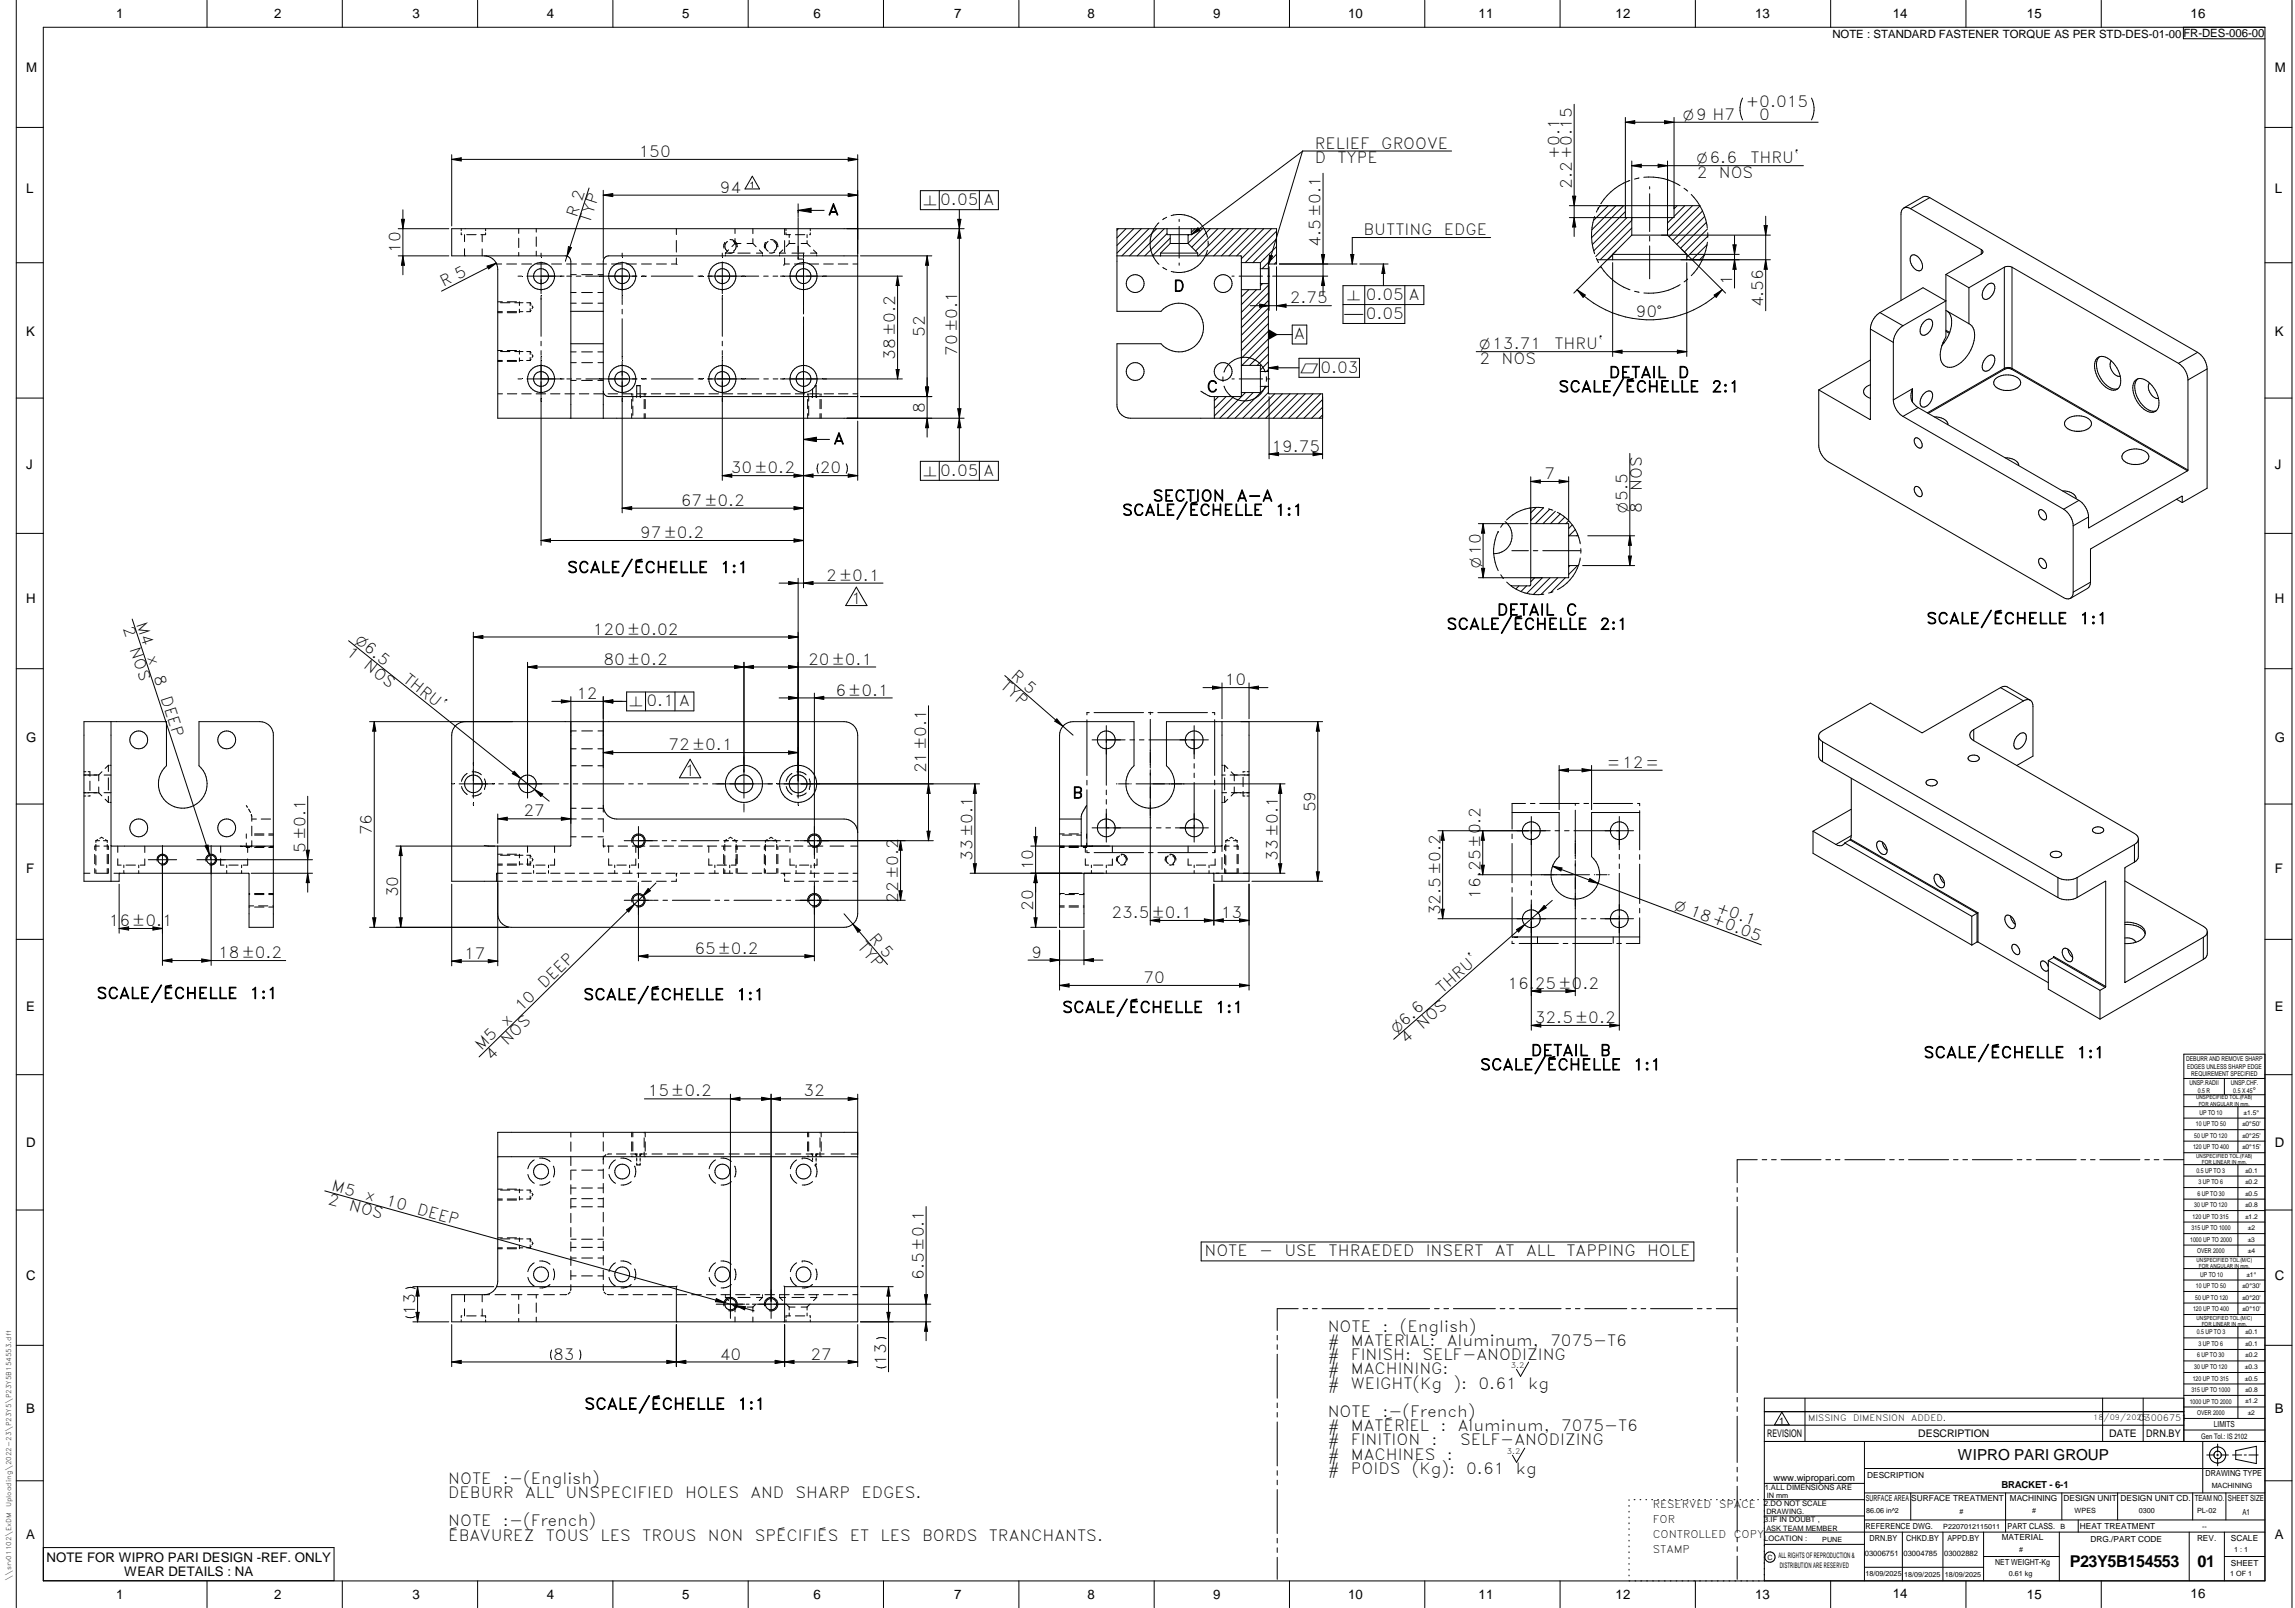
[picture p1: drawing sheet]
<svg xmlns="http://www.w3.org/2000/svg" width="848mm" height="594mm" viewBox="0 0 848 594" stroke-linecap="round" stroke-linejoin="round" font-family="sans-serif">
<defs><g id="words">
<g font-size="6">
<text x="764.8" y="578.9">P23Y5B154553</text>
<text x="812.1" y="578.9">01</text>
</g>
<g font-size="5.7">
<text x="645.2" y="39.7">+0.015</text>
<text x="650.1" y="44.3">0</text>
<text x="236" y="58">150</text>
<text x="485.9" y="54.9">RELIEF</text>
<text x="510.4" y="54.9">GROOVE</text>
<text x="576.3" y="58.8" transform="rotate(-90 576.3 58.8)">+0.1</text>
<text x="485.9" y="60.2">D</text>
<text x="494.2" y="60.2">TYPE</text>
<text x="627" y="65.6">2</text>
<text x="635.2" y="65.6">NOS</text>
<text x="646.8" y="60.4">THRU`</text>
<text x="266" y="71.2">94</text>
<text x="580.8" y="69.7" transform="rotate(-90 580.8 69.7)">2.2+0.15</text>
<text x="347.5" y="75.7">0.05 A</text>
<text x="213.2" y="80.4" transform="rotate(-72 213.2 80.4)">R 2</text>
<text x="218" y="82.6" transform="rotate(-72 218 82.6)">TYP</text>
<text x="306" y="79.5">A</text>
<text x="503.9" y="86.9">BUTTING</text>
<text x="533.6" y="86.9">EDGE</text>
<text x="148" y="93.5" transform="rotate(-90 148 93.5)">10</text>
<text x="488" y="91.2" transform="rotate(-90 488 91.2)">4.5±0.1</text>
<text x="163.8" y="106.2" transform="rotate(-27 163.8 106.2)">R 5</text>
<text x="433.6" y="107.7">D</text>
<text x="640.1" y="105.2" transform="rotate(-90 640.1 105.2)">1</text>
<text x="476.6" y="112.1">2.75</text>
<text x="504.7" y="110.8">0.05 A</text>
<text x="651.6" y="113.6" transform="rotate(-90 651.6 113.6)">4.56</text>
<text x="504.7" y="117.8">0.05</text>
<text x="604.5" y="117.3">90°</text>
<text x="341.7" y="124.5" transform="rotate(-90 341.7 124.5)">52</text>
<text x="478.2" y="125.3">A</text>
<text x="353.7" y="131.4" transform="rotate(-90 353.7 131.4)">70±0.1</text>
<text x="574.4" y="129.1">THRU`</text>
<text x="330.8" y="132.9" transform="rotate(-90 330.8 132.9)">38±0.2</text>
<text x="487.9" y="137.6">0.03</text>
<text x="546.7" y="134.3">2</text>
<text x="554.9" y="134.3">NOS</text>
<text x="594.5" y="139.6">DETAIL</text>
<text x="620.1" y="139.6">D</text>
<text x="445.9" y="144.9">C</text>
<text x="575.9" y="144.9">SCALE/ÉCHELLE</text>
<text x="632.4" y="144.9">2:1</text>
<text x="341.7" y="152.5" transform="rotate(-90 341.7 152.5)">8</text>
<text x="308" y="164.1">A</text>
<text x="469.8" y="166.9">19.75</text>
<text x="270" y="174.8">30±0.2</text>
<text x="303" y="174.8">20</text>
<text x="347.5" y="175.7">0.05 A</text>
<text x="570.7" y="177">7</text>
<text x="426" y="185.2">SECTION</text>
<text x="457" y="185.2">A-A</text>
<text x="606.7" y="181.5" transform="rotate(-90 606.7 181.5)">NOS</text>
<text x="251.5" y="186.9">67±0.2</text>
<text x="414.7" y="190.5">SCALE/ÉCHELLE</text>
<text x="471.2" y="190.5">1:1</text>
<text x="606.7" y="189.6" transform="rotate(-90 606.7 189.6)">8</text>
<text x="236.6" y="198.8">97±0.2</text>
<text x="209.6" y="211.6">SCALE/ÉCHELLE</text>
<text x="266.1" y="211.6">1:1</text>
<text x="305.3" y="214.5">2±0.1</text>
<text x="314.5" y="223.2">1</text>
<text x="553.2" y="227.3">DETAIL</text>
<text x="578.7" y="227.3">C</text>
<text x="45.3" y="232.1" transform="rotate(72 45.3 232.1)">2</text>
<text x="50.3" y="230.5" transform="rotate(72 50.3 230.5)">M4</text>
<text x="534.5" y="232.6">SCALE/ÉCHELLE</text>
<text x="591.1" y="232.6">2:1</text>
<text x="711.9" y="230.5">SCALE/ÉCHELLE</text>
<text x="768.4" y="230.5">1:1</text>
<text x="47.9" y="239.8" transform="rotate(72 47.9 239.8)">NOS</text>
<text x="219.1" y="234.5">120±0.02</text>
<text x="54.4" y="242.7" transform="rotate(72 54.4 242.7)">x</text>
<text x="127.7" y="241.5" transform="rotate(39 127.7 241.5)">1</text>
<text x="223.1" y="245.5">80±0.2</text>
<text x="298.7" y="245.5">20±0.1</text>
<text x="56.8" y="250.1" transform="rotate(72 56.8 250.1)">8</text>
<text x="134.1" y="246.5" transform="rotate(39 134.1 246.5)">NOS</text>
<text x="148.6" y="251.4" transform="rotate(39 148.6 251.4)">THRU`</text>
<text x="373.3" y="250.1" transform="rotate(41 373.3 250.1)">R 5</text>
<text x="59.3" y="257.8" transform="rotate(72 59.3 257.8)">DEEP</text>
<text x="308.7" y="257">6±0.1</text>
<text x="369.4" y="253.7" transform="rotate(41 369.4 253.7)">TYP</text>
<text x="452.6" y="253.2">10</text>
<text x="213" y="258.3">12</text>
<text x="238.9" y="260.9">0.1 A</text>
<text x="247.1" y="277.2">72±0.1</text>
<text x="253" y="286.8">1</text>
<text x="342.3" y="285.7" transform="rotate(-90 342.3 285.7)">21±0.1</text>
<text x="593.8" y="283.7">=12=</text>
<text x="396.2" y="294.9">B</text>
<text x="193.5" y="301.6">27</text>
<text x="486.1" y="300.1" transform="rotate(-90 486.1 300.1)">59</text>
<text x="137.5" y="308.6" transform="rotate(-90 137.5 308.6)">76</text>
<text x="112.9" y="315.2" transform="rotate(-90 112.9 315.2)">5±0.1</text>
<text x="359.4" y="318" transform="rotate(-90 359.4 318)">33±0.1</text>
<text x="472.2" y="318" transform="rotate(-90 472.2 318)">33±0.1</text>
<text x="381.8" y="321.6" transform="rotate(-90 381.8 321.6)">10</text>
<text x="147.2" y="331.6" transform="rotate(-90 147.2 331.6)">30</text>
<text x="331.9" y="333.5" transform="rotate(-90 331.9 333.5)">22±0.2</text>
<text x="547.1" y="332" transform="rotate(-90 547.1 332)">16.25±0.2</text>
<text x="381.8" y="336.5" transform="rotate(-90 381.8 336.5)">20</text>
<text x="410.7" y="339.2">23.5±0.1</text>
<text x="451.1" y="339.2">13</text>
<text x="532.3" y="338.2" transform="rotate(-90 532.3 338.2)">32.5±0.2</text>
<text x="633.8" y="336.8" transform="rotate(21 633.8 336.8)">+0.1</text>
<text x="40.2" y="342.1">16±0.1</text>
<text x="320.9" y="346.8" transform="rotate(49 320.9 346.8)">R 5</text>
<text x="80.6" y="354">18±0.2</text>
<text x="256.6" y="352.4">65±0.2</text>
<text x="316.6" y="349.7" transform="rotate(49 316.6 349.7)">TYP</text>
<text x="381.1" y="353.8">9</text>
<text x="171.5" y="354.2">17</text>
<text x="201.3" y="365.5" transform="rotate(-44 201.3 365.5)">DEEP</text>
<text x="422.6" y="363.2">70</text>
<text x="557.1" y="365.3">16.25±0.2</text>
<text x="35.7" y="369">SCALE/ÉCHELLE</text>
<text x="92.2" y="369">1:1</text>
<text x="215.6" y="369.4">SCALE/ÉCHELLE</text>
<text x="272.1" y="369.4">1:1</text>
<text x="532.9" y="367.1" transform="rotate(-41 532.9 367.1)">THRU`</text>
<text x="192.7" y="373.9" transform="rotate(-44 192.7 373.9)">10</text>
<text x="392.5" y="374.1">SCALE/ÉCHELLE</text>
<text x="449.1" y="374.1">1:1</text>
<text x="567.2" y="378">32.5±0.2</text>
<text x="187.1" y="379.4" transform="rotate(-44 187.1 379.4)">x</text>
<text x="525.6" y="380.5" transform="rotate(-41 525.6 380.5)">NOS</text>
<text x="177.9" y="388.4" transform="rotate(-44 177.9 388.4)">M5</text>
<text x="187.4" y="386.4" transform="rotate(-44 187.4 386.4)">NOS</text>
<text x="519.5" y="385.9" transform="rotate(-41 519.5 385.9)">4</text>
<text x="181.6" y="392.1" transform="rotate(-44 181.6 392.1)">4</text>
<text x="546.9" y="395.4">SCALE/ÉCHELLE</text>
<text x="565.7" y="390.1">DETAIL</text>
<text x="591.2" y="390.1">B</text>
<text x="603.5" y="395.4">1:1</text>
<text x="710.8" y="390.9">SCALE/ÉCHELLE</text>
<text x="767.4" y="390.9">1:1</text>
<text x="239.4" y="405.1">15±0.2</text>
<text x="297" y="405.1">32</text>
<text x="122.3" y="439.7" transform="rotate(15 122.3 439.7)">M5</text>
<text x="134.7" y="443.1" transform="rotate(15 134.7 443.1)">x</text>
<text x="120.9" y="444.8" transform="rotate(15 120.9 444.8)">2</text>
<text x="128.7" y="446.9" transform="rotate(15 128.7 446.9)">NOS</text>
<text x="142.2" y="445.2" transform="rotate(15 142.2 445.2)">10</text>
<text x="153.8" y="448.5" transform="rotate(15 153.8 448.5)">DEEP</text>
<text x="445.1" y="464.1">NOTE</text>
<text x="465.3" y="464.1">-</text>
<text x="474.6" y="464.1">USE</text>
<text x="491" y="464.1">THRAEDED</text>
<text x="526.9" y="464.1">INSERT</text>
<text x="552.4" y="464.1">AT</text>
<text x="563.9" y="464.1">ALL</text>
<text x="578.8" y="464.1">TAPPING</text>
<text x="608.7" y="464.1">HOLE</text>
<text x="341.3" y="472.9" transform="rotate(-90 341.3 472.9)">6.5±0.1</text>
<text x="153.4" y="485.8" transform="rotate(-90 153.4 485.8)">13</text>
<text x="490.6" y="492">NOTE</text>
<text x="510.8" y="492">:</text>
<text x="517.3" y="492">(English)</text>
<text x="490.6" y="497.2">#</text>
<text x="499.2" y="497.2">MATERIAL:</text>
<text x="534.6" y="497.2">Aluminum,</text>
<text x="572.9" y="497.2">7075-T6</text>
<text x="204.5" y="502.3">83</text>
<text x="266" y="502.3">40</text>
<text x="299.5" y="502.3">27</text>
<text x="490.6" y="502.5">#</text>
<text x="499.2" y="502.5">FINISH:</text>
<text x="525.6" y="502.5">SELF-ANODIZING</text>
<text x="327.4" y="504.3" transform="rotate(-90 327.4 504.3)">13</text>
<text x="490.6" y="507.7">#</text>
<text x="499.2" y="507.7">MACHINING:</text>
<text x="490.6" y="513">#</text>
<text x="499.2" y="513">WEIGHT(Kg</text>
<text x="537.2" y="513">):</text>
<text x="546.4" y="513">0.61</text>
<text x="564.7" y="513">kg</text>
<text x="215.9" y="520.7">SCALE/ÉCHELLE</text>
<text x="272.5" y="520.7">1:1</text>
<text x="490.6" y="523.5">NOTE</text>
<text x="510.8" y="523.5">:-(French)</text>
<text x="490.6" y="528.7">#</text>
<text x="490.6" y="534">#</text>
<text x="499.2" y="534">FINITION</text>
<text x="499.2" y="528.7">MATÉRIEL</text>
<text x="529" y="534">:</text>
<text x="532.3" y="528.7">:</text>
<text x="538.7" y="528.7">Aluminum,</text>
<text x="539.6" y="534">SELF-ANODIZING</text>
<text x="577" y="528.7">7075-T6</text>
<text x="490.6" y="539.2">#</text>
<text x="499.2" y="539.2">MACHINES</text>
<text x="534.7" y="539.2">:</text>
<text x="490.6" y="544.5">#</text>
<text x="499.2" y="544.5">POIDS</text>
<text x="521.7" y="544.5">(Kg):</text>
<text x="541.9" y="544.5">0.61</text>
<text x="560.1" y="544.5">kg</text>
<text x="165.7" y="548.2">NOTE</text>
<text x="185.8" y="548.2">:-(English)</text>
<text x="165.7" y="553.5">DEBURR</text>
<text x="194.1" y="553.5">ALL</text>
<text x="209" y="553.5">UNSPECIFIED</text>
<text x="253.1" y="553.5">HOLES</text>
<text x="277.3" y="553.5">AND</text>
<text x="294" y="553.5">SHARP</text>
<text x="318.4" y="553.5">EDGES.</text>
<text x="165.7" y="564">NOTE</text>
<text x="185.8" y="564">:-(French)</text>
<text x="165.7" y="569.2">ÉBAVUREZ</text>
<text x="201.7" y="569.2">TOUS</text>
<text x="222" y="569.2">LES</text>
<text x="237.3" y="569.2">TROUS</text>
<text x="261.6" y="569.2">NON</text>
<text x="278.9" y="569.2">SPÉCIFIÉS</text>
<text x="314" y="569.2">ET</text>
<text x="325.4" y="569.2">LES</text>
<text x="340.8" y="569.2">BORDS</text>
<text x="365.4" y="569.2">TRANCHANTS.</text>
</g>
<text font-size="5.6" x="723.5" y="539.3">WIPRO PARI GROUP</text>
<g font-size="5.4">
<text x="622" y="44.3">O9 H7</text>
<text x="627" y="60.4">O6.6</text>
<text x="341.2" y="75.7">n</text>
<text x="497.9" y="110.8">n</text>
<text x="496.6" y="117.8">t</text>
<text x="546.7" y="129.1">O13.71</text>
<text x="480.4" y="137.6">r</text>
<text x="341.2" y="175.7">n</text>
<text x="601.4" y="189.6" transform="rotate(-90 601.4 189.6)">O5.5</text>
<text x="547.2" y="209.8" transform="rotate(-90 547.2 209.8)">O10</text>
<text x="131" y="237.4" transform="rotate(39 131 237.4)">O6.5</text>
<text x="232.7" y="260.9">n</text>
<text x="618.4" y="335.9" transform="rotate(21 618.4 335.9)">O 18+0.05</text>
<text x="516" y="381.9" transform="rotate(-41 516 381.9)">O6.6</text>
</g>
<g font-size="4.9">
<text x="42.9" y="6.6">1</text>
<text x="101.3" y="6.7">2</text>
<text x="152.5" y="6.7">3</text>
<text x="202.1" y="6.7">4</text>
<text x="252.1" y="6.7">5</text>
<text x="300.6" y="6.7">6</text>
<text x="352.6" y="6.7">7</text>
<text x="401.9" y="6.7">8</text>
<text x="448.4" y="6.7">9</text>
<text x="498.1" y="6.7">10</text>
<text x="546.4" y="6.7">11</text>
<text x="597" y="6.7">12</text>
<text x="648.5" y="6.6">13</text>
<text x="699.4" y="6.6">14</text>
<text x="749" y="6.7">15</text>
<text x="809.5" y="6.6">16</text>
<text x="9.7" y="26.7">M</text>
<text x="840.6" y="26.7">M</text>
<text x="9.7" y="71.4">L</text>
<text x="840.6" y="71.4">L</text>
<text x="9.7" y="124.2">K</text>
<text x="840.6" y="124.2">K</text>
<text x="9.7" y="173.4">J</text>
<text x="840.6" y="173.4">J</text>
<text x="9.7" y="222.7">H</text>
<text x="840.6" y="222.7">H</text>
<text x="9.7" y="274.3">G</text>
<text x="840.6" y="274.3">G</text>
<text x="9.7" y="322.6">F</text>
<text x="840.6" y="322.6">F</text>
<text x="9.7" y="373.3">E</text>
<text x="840.6" y="373.3">E</text>
<text x="9.7" y="423.8">D</text>
<text x="840.6" y="423.8">D</text>
<text x="9.7" y="472.8">C</text>
<text x="840.6" y="472.8">C</text>
<text x="9.7" y="522.1">B</text>
<text x="840.6" y="522.1">B</text>
<text x="9.7" y="568.7">A</text>
<text x="840.6" y="568.7">A</text>
<text x="17.2" y="577">NOTE FOR WIPRO PARI DESIGN -REF. ONLY</text>
<text x="45.9" y="582.3">WEAR DETAILS : NA</text>
<text x="42.9" y="590.6">1</text>
<text x="101.3" y="590.7">2</text>
<text x="152.5" y="590.7">3</text>
<text x="202.1" y="590.7">4</text>
<text x="252.1" y="590.7">5</text>
<text x="300.6" y="590.7">6</text>
<text x="352.6" y="590.7">7</text>
<text x="401.9" y="590.7">8</text>
<text x="448.4" y="590.7">9</text>
<text x="498.1" y="590.7">10</text>
<text x="546.4" y="590.7">11</text>
<text x="597" y="590.7">12</text>
<text x="648.5" y="590.6">13</text>
<text x="699.4" y="590.5">14</text>
<text x="749" y="590.7">15</text>
<text x="809.5" y="590.5">16</text>
</g>
<text font-size="4.2" x="677.1" y="13.9">NOTE : STANDARD FASTENER TORQUE AS PER STD-DES-01-00FR-DES-006-00</text>
<g font-size="3.9">
<text x="653" y="530.9">REVISION</text>
<text x="708.9" y="530.9">DESCRIPTION</text>
<text x="779.4" y="530.9">DATE</text>
<text x="793.1" y="530.9">DRN.BY</text>
<text x="610.8" y="557.1">RESERVED</text>
<text x="635.2" y="557.1">SPACE</text>
<text x="610.8" y="562.7">FOR</text>
<text x="610.8" y="568.3">CONTROLLED</text>
<text x="640.7" y="568.3">COPY</text>
<text x="610.8" y="573.8">STAMP</text>
</g>
<text font-size="3.6" x="739.6" y="549.8">BRACKET - 6-1</text>
<text font-size="3.5" x="655.4" y="547.1">www.wipropari.com</text>
<g font-size="3.4">
<text x="277" y="69.4">1</text>
<text x="657.5" y="526">1</text>
</g>
<g font-size="3.3">
<text x="668.2" y="525.1">MISSING</text>
<text x="684.8" y="525.1">DIMENSION</text>
<text x="706.3" y="525.1">ADDED.</text>
<text x="790.2" y="525">03006751</text>
</g>
<g font-size="3.1">
<text x="818.1" y="527.3">LIMITS</text>
<text x="815" y="545.5">DRAWING TYPE</text>
<text x="690" y="546.1">DESCRIPTION</text>
<text x="689.5" y="554.6">SURFACE AREA</text>
<text x="706.2" y="554.6">SURFACE TREATMENT</text>
<text x="742.7" y="554.6">MACHINING</text>
<text x="762.5" y="554.6">DESIGN UNIT</text>
<text x="783.6" y="554.6">DESIGN UNIT CD.</text>
<text x="811" y="554.4">TEAM NO.</text>
<text x="823.3" y="554.5">SHEET SIZE</text>
<text x="828.6" y="559.9">A1</text>
<text x="689.4" y="564.9">REFERENCE DWG.</text>
<text x="690.8" y="569.3">DRN.BY</text>
<text x="704.4" y="569.2">CHKD.BY</text>
<text x="719.6" y="569.3">APPD.BY</text>
<text x="739.7" y="569.1">MATERIAL</text>
<text x="741.8" y="564.7">PART CLASS.</text>
<text x="768.6" y="564.7">HEAT TREATMENT</text>
<text x="772.5" y="569.7">DRG./PART CODE</text>
<text x="811.9" y="569.3">REV.</text>
<text x="824.4" y="569.4">SCALE</text>
<text x="737.3" y="578">NET WEIGHT-Kg</text>
<text x="824.4" y="578.5">SHEET</text>
</g>
<text font-size="3" x="832.4" y="403.9">°</text>
<g font-size="2.8">
<text x="558.3" y="505.4">3.2</text>
<text x="773.5" y="524.8">18/09/2025</text>
<text x="813.4" y="531.5">Gen Tol.: IS 2102</text>
<text x="556.9" y="537.2">3.2</text>
<text x="652.1" y="550.4">1.ALL DIMENSIONS ARE</text>
<text x="652" y="556.4">2.DO NOT SCALE</text>
<text x="652" y="562.5">3.IF IN DOUBT ,</text>
<text x="652" y="569.2">LOCATION :</text>
<text x="657.2" y="575.8">ALL RIGHTS OF REPRODUCTION &amp;</text>
<text x="689.1" y="575">03006751</text>
<text x="703.4" y="574.9">03004785</text>
<text x="718.4" y="575">03002882</text>
<text x="657.7" y="579.2">DISTRIBUTION ARE RESERVED</text>
</g>
<g font-size="2.7">
<text x="817.3" y="549.9">MACHINING</text>
<text x="652.9" y="553.5">IN mm</text>
<text x="652.7" y="559.5">DRAWING.</text>
<text x="689.6" y="559.1">86.06 in^2</text>
<text x="724.1" y="559.2">#</text>
<text x="751" y="559.1">#</text>
<text x="766.6" y="559">WPES</text>
<text x="790.3" y="558.8">0300</text>
<text x="811.9" y="558.8">PL-02</text>
<text x="652.7" y="565.5">ASK TEAM MEMBER</text>
<text x="673.4" y="569.6">PUNE</text>
<text x="718.1" y="564.9">P2207012115011</text>
<text x="761.4" y="564.9">B</text>
<text x="813.8" y="564.9">--</text>
<text x="746.1" y="573.2">#</text>
<text x="825.6" y="573.4">1 : 1</text>
<text x="653.1" y="576.3">C</text>
<text x="689.4" y="582.4">18/09/2025</text>
<text x="703.7" y="582.5">18/09/2025</text>
<text x="718.7" y="582.6">18/09/2025</text>
<text x="742.3" y="582.2">0.61 kg</text>
<text x="824.1" y="582.4">1 OF 1</text>
</g>
<g font-size="2.5">
<text x="807.8" y="392">DEBURR AND REMOVE SHARP</text>
<text x="808.2" y="394.8">EDGES UNLESS SHARP EDGE</text>
<text x="809.1" y="400.9">UNSP.RADII</text>
<text x="809.8" y="397.6">REQUIREMENT SPECIFIED</text>
<text x="824.4" y="400.7">UNSP.CHF.</text>
<text x="812.2" y="403.6">0.5 R</text>
<text x="825.3" y="403.9">0.5 X 45</text>
<text x="812.8" y="411.8">UP TO 10</text>
<text x="829.1" y="411.9">±1.5°</text>
<text x="811.4" y="416.1">10 UP TO 50</text>
<text x="828.5" y="416.1">±0°50'</text>
<text x="810.4" y="424.5">120 UP TO 400</text>
<text x="810.9" y="420.3">50 UP TO 120</text>
<text x="828.5" y="424.5">±0°15'</text>
<text x="828.5" y="420.3">±0°25'</text>
<text x="811.7" y="433.2">0.5 UP TO 3</text>
<text x="812.5" y="437.5">3 UP TO 6</text>
<text x="829.6" y="437.4">±0.2</text>
<text x="829.6" y="433.2">±0.1</text>
<text x="812" y="441.7">6 UP TO 30</text>
<text x="829.6" y="441.7">±0.5</text>
<text x="810.9" y="445.9">30 UP TO 120</text>
<text x="829.6" y="446">±0.8</text>
<text x="809.9" y="454.4">315 UP TO 1000</text>
<text x="810.3" y="450.2">120 UP TO 315</text>
<text x="829.6" y="450.2">±1.2</text>
<text x="830.7" y="454.4">±2</text>
<text x="809.4" y="458.7">1000 UP TO 2000</text>
<text x="830.6" y="458.7">±3</text>
<text x="811.9" y="463">OVER 2000</text>
<text x="830.7" y="463">±4</text>
<text x="813.1" y="471.6">UP TO 10</text>
<text x="830.1" y="471.6">±1°</text>
<text x="811.4" y="475.9">10 UP TO 50</text>
<text x="828.5" y="475.9">±0°30'</text>
<text x="810.4" y="484.4">120 UP TO 400</text>
<text x="811.2" y="480.1">50 UP TO 120</text>
<text x="828.5" y="484.4">±0°10'</text>
<text x="828.5" y="480.1">±0°20'</text>
<text x="811.7" y="493">0.5 UP TO 3</text>
<text x="812.4" y="497.2">3 UP TO 6</text>
<text x="829.6" y="497.3">±0.1</text>
<text x="829.6" y="493">±0.1</text>
<text x="811.9" y="501.5">6 UP TO 30</text>
<text x="829.6" y="501.5">±0.2</text>
<text x="810.8" y="505.8">30 UP TO 120</text>
<text x="829.6" y="505.8">±0.3</text>
<text x="809.8" y="514.3">315 UP TO 1000</text>
<text x="810.3" y="510.1">120 UP TO 315</text>
<text x="829.6" y="510">±0.5</text>
<text x="829.6" y="514.3">±0.8</text>
<text x="809.2" y="518.5">1000 UP TO 2000</text>
<text x="829.6" y="518.5">±1.2</text>
<text x="811.9" y="522.8">OVER 2000</text>
<text x="830.6" y="522.7">±2</text>
</g>
<g font-size="2.4">
<text x="4.1" y="556.9" transform="rotate(-90 4.1 556.9)">Uploading\2022-23\P23Y5\P23Y5B154553.dft</text>
<text x="4.1" y="584.1" transform="rotate(-90 4.1 584.1)">\\srv01102\ExDM</text>
</g>
<g font-size="2.1">
<text x="811.5" y="406.1">UNSPECIFIED TOL.(FAB)</text>
<text x="812.5" y="408.5">FOR ANGULAR IN mm.</text>
<text x="811.6" y="427.7">UNSPECIFIED TOL.(FAB)</text>
<text x="813.6" y="430.1">FOR LINEAR IN mm.</text>
<text x="811.7" y="466.1">UNSPECIFIED TOL.(M/C)</text>
<text x="812.5" y="468.5">FOR ANGULAR IN mm.</text>
<text x="811.7" y="487.6">UNSPECIFIED TOL.(M/C)</text>
<text x="813.6" y="489.9">FOR LINEAR IN mm.</text>
</g>
</g></defs>
<g fill="none" stroke="#000" stroke-width=".37">
<path d="M6 .1v593.9M16 10.1h821v573.9l-821 .1zM76.5 .1v10M126.5 .1v10M176.5 .1v10M226.5 .1v10M276.5 .1v10M326.5 .1v10M376.5 .1v10M426.5 .1v10M476.5 .1v10M526.5 .1v10"/>
<path d="M576.5 .1v10M626.5 .1v10M676.5 .1v10M726.5 .1v10M776.5 .1v10M806.8 10.1v4.2l30.2 .1M847 .1v593.9M581.7 38.5v48.9M643.9 36.2a9 9 0 0 0 0 8.1M669.4 36.2a9 9 0 0 1 0 8.1M6 47.1h10M166.9 58.9l3.5-.6v1.2z"/>
<path d="M166.9 57.1v26.4M166.9 58.9h150M313.4 58.3l3.5 .6-3.5 .6zM316.9 57.1v97.4M481.5 55.8l-41.3 30.9M536.4 55.8h-55.1l-12.6 41.9M600.6 45.2h71.3M600.6 43.4v37M600.6 45.2l3.5-.6v1.1zM603 59.5v27.4M615.1 44.6l3.5 .6-3.5 .5zM616.2 59.5v27.4l21.5 21.4"/>
<path d="M618.6 43.4v37h-38.7M837 47.1h10M148.9 77.5v24M217.7 69.5l-8.8 27M222.9 72.1h94M222.9 72.1l3.5-.6v1.1zM222.9 70.3v25.2M278 65.1l2.7 4.7h-5.4zM294.9 77.7l4.8-.8v1.6zM294.9 75.3v4.8M294.9 77.7h9.6M313.4 71.5l3.5 .6-3.5 .5z"/>
<path d="M340.1 70.4h28.8v7.1h-28.8zM347.1 70.4v7.1M354.5 77.5v92.9M361.9 70.4v7.1M432.8 79.7a10.7 10.7 0 0 1 13.4 7.6M488.9 64v45M581.1 72.5h1.2l-.6 3.5zM590.6 76.8l-.7 1.6M590.6 76.8h.1M591.5 76l-.9 .9M594.3 76l-5.4 5.4M597.2 76l-8.9 8.9"/>
<path d="M600 76l-11.9 11.8M600.6 78.2l-12.2 12.1M602.3 66.7a21.2 21.2 0 0 0-10.7 8.6M603 61.2l3.5-.5v1.1zM603 61.2h63.4M605.7 65.7l-1.7 .5M607.4 65.5a20.8 20.8 0 0 1 13.4 3.1M609.6 69v.8M609.6 71.6v14M612.7 60.7l3.5 .5-3.5 .6zM619.8 76l-1.2 1.1M622.3 69.6l1.4 1"/>
<path d="M622.6 76l-4 4M625 71.8l3.1 4.2M625.4 76l-9.2 9.2M628.1 76h-48.2M628.1 76a21.4 21.4 0 0 1 2.8 8.2M628.2 76.1l-11.4 11.4M629.2 77.9l-11 11M629.9 80l-10.3 10.3M652.5 79.9v34.9M706 77.1a2.15 2.15 0 0 0-2.5-.2 2.15 2.15 0 0 0-1 2.2v31.9M706 77.1l26.2 15.1M713.1 73a2.62 2.62 0 0 0-2.5-.2l-7.1 4"/>
<path d="M713.1 73l99 57.2M713.1 73l-7.1 4.1M6 97.1h10M147.2 84.5h18.7M147.2 94.5h18.7M148.3 81h1.2l-.6 3.5zM148.9 94.5l.6 3.5h-1.2zM170.4 86v.7h.3M170.4 84.5v.7M171.7 86.7v2.6M171.7 91.9v2.6M172.5 86.7h3.4"/>
<path d="M178.2 86.7v2.6M178.2 91.9v2.6M178.9 94.5a5 5 0 0 1 5 5v55h172.4M179.5 86v.7h-1.8M179.5 84.5v.8M180 98.3l3.4-1.1-2.8 2.2zM183.4 97.2l-20.2 10.4M183.5 97.5h1.9M187.2 97.5h3.7M191.7 84.5v1.7M191.7 88v3.5M191.7 93.3v1.2"/>
<path d="M192.8 97.5h3.6M198.2 84.5v1.3M198.2 87.5v3.5M198.2 92.8v1.7M198.3 97.5h3.7M199.9 93.5v.1M199.9 93.8v1M199.9 96.8v11.7M203.8 97.5h3.7M209.4 97.5h3.6M209.5 94.6a1.97 1.97 0 0 1 1.4 1.9v58M210.1 91.1l1.1 .4-1.7 3.1z"/>
<path d="M214.9 97.5h3.7M220.5 97.5h3.6M226 97.5h3.6M229.9 93.5v.1M229.9 93.8v1M229.9 96.8v12.2M231.5 97.5h3.7M237.1 97.5h3.6M242.6 97.5h3.7M249.9 95.3v2.2h-1.8M249.9 84.5v2.2M249.9 88.9v4.2"/>
<path d="M250.1 97.7h.1M266.9 93.5v.1M266.9 93.8v1M266.9 96.8v11.7M267.9 89.6l-.4 .8v1.3M268.1 93.5h2.2M268.1 93.5v.3M268.1 94.2v.3M268.9 89.2a2.08 2.08 0 0 0 0 3.6M269.2 92.3l-1.1 1.2M269.7 88.5a2.49 2.49 0 0 1 2.7 2.7M271 89.2a2.08 2.08 0 0 1 0 3.6"/>
<path d="M271.3 93.1l-.7 .3h-1.3M271.6 90h2.2M271.6 90l-1.1 1.1M271.6 84.5v1.8M271.6 88.1v1.9M272.7 93.5h4.5M276.1 90h2.1M278.2 84.5v1.8M278.2 88.2v1.8M278.2 90l1.2 1.1M279.5 93.5h2.3M280.6 92.4l1.2 1.1"/>
<path d="M281.8 93.5v.4M281.8 94.2v.3M282.9 89.6l-.4 .8v1.3M283.8 89.2a2.08 2.08 0 0 0 .1 3.6M284.8 88.5a2.48 2.48 0 0 1 2.6 2.7M286 89.2a2.08 2.08 0 0 1 0 3.6M286.3 93.1l-.7 .3h-1.3M288.1 93.5h2.2M288.1 93.5v.3M288.1 94.2v.3M289.3 92.3l-1.2 1.2M289.7 97.7h.1"/>
<path d="M289.9 84.5v2.2M289.9 88.9v4.3M289.9 95.4v2.1M289.9 97.5h1.8M289.9 97.5v.1M290.4 86v.7h1.7M290.4 84.5v.7M291.6 90h2.2M291.6 90l-1.1 1.1M291.6 86.7v1.1M291.6 88.9v1.1M292.7 93.5h4.5"/>
<path d="M293.6 97.5h3.5M293.9 86.7h3.5M294.9 80.4v15.3h2v20.3M296 90h2.2M296.9 93.5v.1M296.9 93.8v1M298.2 86.7v1.1M298.2 88.9v1.1M298.2 90l1.2 1.1M299 97.5h3.5M299.4 86v.7h-.2M299.4 84.5v.8"/>
<path d="M299.5 93.5h2.3M300.6 92.4l1.2 1.1M301.8 93.5v.4M301.8 94.2v.3M304.4 97.5h3.5M309.8 97.5h3.5M315.2 97.5h1.7M316.9 94.5h-92a2.03 2.03 0 0 0-2 2v58M318 94.5h26.3M342.6 94.5l.6 3.5h-1.2zM342.6 94.5v67M353.9 81h1.2l-.6 3.5z"/>
<path d="M354.5 84.5l.6 3.5h-1.2zM356.3 84.5h-189.4v10l42.7 .1M412.7 94.5l46 .1v51.8l-11.2 .1-3.8-2M413.3 84.5l-.6 .5M416.1 84.5l-3.4 3.4M418.9 84.5l-6.2 6.2M421.7 84.5l-9 9M424.6 84.5l-10 10M427.4 84.5l-10 10M428.2 82.3a10.6 10.6 0 0 0 .1 15.4M428.9 93.5h13.7M428.9 94.4l-.2 .1"/>
<path d="M428.9 93.5v1M429.7 98.8l1.4 .9M430.2 84.5l-10 10M431.1 80.3l-1.5 .9M431.2 84.5v2.2h9M431.2 86.3l-8.2 8.2M432.4 90h6.6M432.4 86.7v3.3M432.4 88l-6.5 6.5M432.4 90l-3.5 3.5M435.7 81v.8M435.7 83.7v11.6"/>
<path d="M435.7 97.2v.8M439 86.7v3.3M439 90l3.6 3.5M439.3 86.7l-.3 .3M440.2 84.5v2.2M441.5 84.5l-1.3 1.3M442.6 93.5v1M442.7 84.2l.7 .9-3.2 1.6zM444.4 84.5l-5.4 5.3M446.2 87.3h.1M446.2 92.5a10.7 10.7 0 0 1-13.4 7.8M446.4 89.1v1.7"/>
<path d="M447.2 84.5l-6.8 6.8M450 84.5l-8.2 8.3M452.8 84.5l-10 10M455.7 84.5l-10 10M458.5 84.5l-10 10M458.7 97h7.1v10h-7.1M461.3 84.5l-9.9 10M464.2 84.5l-10 10M465.8 99.3h2.9M467 84.5l-10 10M468.7 97.7l.3-.2h2.7v-13h-59v30.5h16.3a9 9 0 0 1 13-.5 9 9 0 0 1 0 13 9 9 0 0 1-13-.5h-16.3v22.5a4.9 4.9 0 0 0 5 5h71M468.7 97.7v47.5l.3 .3h19.7v24"/>
<path d="M469 98.6v16.1M469.2 94.2l1.1 .4-1.6 3.1zM469.8 84.5l-11.1 11.1M471.7 93.9l-5.3 5.4M471.7 85.4l-11.5 11.6M471.7 88.3l-8.7 8.7M471.7 91.1l-5.9 6M471.7 96.7l-.7 .8M471.7 98.6v16.1M488.3 94h1.2l-.6 3.5zM499.1 94h1.2l-.6 3.5zM501.4 97.5h-28.6"/>
<path d="M502.5 97.5h10.5M511.2 97.5l.6 3.5h-1.2zM511.2 97.5v8M550.8 87.8h-51.1v9.7M581.7 80.4l.6 3.5h-1.2zM588.1 87.8l.5 3.8 .7 2.2M589.3 80l-.1 .3a21.3 21.3 0 0 0-1.1 7.5M589.9 95.4l.8 1.6M590.2 96h64M591.6 98.6a21.1 21.1 0 0 0 10.7 8.5M591.6 98.6h.1M595.9 94v2"/>
<path d="M595.9 97v34.7M595.9 94h27.4v2M595.9 94.2l-1.8 1.8M597.3 92.6l-15.7 15.7M601.2 80.4l-12.3 12.3M603 86.9l-7.1 7.1M603 86.9h51.2M603 84.2l-11.7 11.8M603 81.4l-13.3 13.4M609.6 87.3v1.8M609.6 90.8v12.2M618.2 80.4l-2 2"/>
<path d="M623.3 97v34.7M624.4 94h18.3M629.8 94.2l-1.7 1.8M630.6 82.2l-9.6 9.5M630.8 90.4l-5.6 5.6M630.9 89.5a21.3 21.3 0 0 1-5.9 12.4M631 84.6l-8.5 8.5M631.1 86v1.7M631.1 87.3l-7.8 7.7M640.4 90.5h1.2l-.6 3.5zM641 96l.6 3.5h-1.2zM641 87v19.4"/>
<path d="M651.9 83.4h1.2l-.6 3.5zM652.5 96l.6 3.5h-1.2zM706.5 94.3a3.4 3.4 0 0 1 3.8 3.2 1.69 1.69 0 0 1-.5 2.4 1.69 1.69 0 0 1-2.4-.7 4 4 0 0 1-1.2-4.6zM732.2 93.9l-13.1 7.5M732.2 92.2l.5 .6v.4l-.5 .7M732.2 92.2v1.7M740.7 98.7l-13.1 7.6M740.7 98.7v37.4M743.5 98.7l-1.7-.3-1.1 .3M743.5 98.7l61.5 35.5M743.5 98.7v37.4M837 97.1h10"/>
<path d="M183.9 115.1h1.7M183.9 111.5h1.7M183.9 115.5h1.7M185 111.8h3.4M187.5 115.1h3.4M187.5 111.5h3.4M187.5 115.5h3.4M190.2 111.8h3.1M191.4 102h.1M191.7 102h1M191.9 111.5v1.4M191.9 114.2v1.3"/>
<path d="M191.9 115.1h1.3M194.6 115.1h1.3M194.6 111.8h1.3M194.7 102h13.5M195.9 111.8v1.1M195.9 114v1.1M195.9 111.8l.4 .6M196.3 114.6l-.4 .5M196.6 113l.3 .5-.3 .5M199.9 109.2v15M208.4 102h.1M209.4 102h1.8"/>
<path d="M210.9 108.1h2M210.9 101.5h2M210.9 115h12M210.9 112h2M212.9 102h1.7M214.9 108.1h4M215 101.5h3.9M215 112h3.9M216.5 102h18.9M220.9 108.1h2M221 101.5h1.9M221 112h1.9"/>
<path d="M229.9 109.2v1.1M229.9 110.4v.1M229.9 110.7v1.8M229.9 114.3v1.7M229.9 117.8v15M237.2 102h1.7M240.7 102h15.4M257.9 102h1.8M261.5 102h18.9M266.9 109.2v15M282.2 102h1.7M285.7 102h1.7"/>
<path d="M288.4 102h.1M288.7 102h44.8M296.9 117.1v100.1M331.7 102l.6 3.5h-1.2zM331.7 102v38M455.3 102h.8M457.9 102h8.7M461.5 107l-2.8 2.7M462 112.9h30M464.3 107l-5.6 5.6M465.5 112.4l3.5 .5-3.5 .6zM465.8 104.8h2.9"/>
<path d="M466.6 104.8l-.8 .8M468.4 102h.8M468.7 105.4l-10 10M468.7 108.2l-10 10M468.7 111l-10 10.1M468.7 113.9l-10 10M468.7 116.7l-10 10M468.7 119.5l-10 10M470.3 102h20.3M471.7 112.9l3.5-.5v1.1zM488.9 102l.6 3.5h-1.2zM504.3 105.5v14"/>
<path d="M519.1 105.5v14h-22.8v-14h29.9v7h-29.9M582.8 107.1l3 1.9-.8 .9zM582.8 107.1a37.9 37.9 0 0 0 53.6 0M604 107.6l1.7 .4M620.9 105.2a21.7 21.7 0 0 1-13.4 3M623.7 103.1l-1.4 1M633.4 109l3-1.9-2.2 2.8zM694.7 115.5a7.8 7.8 0 0 0-3.5 6.1M694.7 115.5l15.9-9.2 8.5 4.9-15.9 9.2M694.7 115.5l8.5 4.9M711.1 118.8l.5-.4a1.51 1.51 0 0 1 1.9-.4 1.51 1.51 0 0 1 .7 1.8 4.4 4.4 0 0 1-3.6 4.1 2.52 2.52 0 0 1-.4-4zM719.1 101.4v23.1l-1.1 2.2"/>
<path d="M719.1 114.7l8.5 4.9M719.1 101.4l8.5 4.9M719.6 115a5.9 5.9 0 0 1 1.3 6.5l-1.3 3.3-2 2.9M727.6 106.3v13.3M727.6 119.6a5.3 5.3 0 0 1 1.9 6.3 12.8 12.8 0 0 1-8.3 9.8 3.8 3.8 0 0 1-4.2-4.6l.3-2.2 .7-2.2M734.1 105.5a1.71 1.71 0 0 1 2.4-.7 1.71 1.71 0 0 1 .5 2.4 4.1 4.1 0 0 1-3.4 3.4 2.1 2.1 0 0 1-.8-3.3zM183.9 133.2h1.7M183.9 129.5h1.7M183.9 133.5h1.7M185 129.9h3.4M187.5 133.2h3.4M187.5 129.5h3.4"/>
<path d="M187.5 133.5h3.4M190.2 129.9h3.1M191.4 140h.1M191.7 140h1M191.9 129.5v1.4M191.9 132.2v1.3M191.9 133.2h1.3M194.6 133.2h1.3M194.6 129.9h1.3M194.7 140h13.5M195.9 129.9v1M195.9 132.1v1.1"/>
<path d="M195.9 129.9l.4 .5M196.3 132.6l-.4 .6M196.6 131l.3 .5-.3 .6M199.9 131.7v1.1M199.9 126.1v1.7M199.9 129.5v1.8M199.9 133.1v68.4M208.4 140h.1M209.5 140h1.7M210.9 134h2M210.9 127h12M210.9 130h2"/>
<path d="M213 140h1.7M214.9 130h4M215 134h3.9M216.5 140h18.9M220.9 130h2M221 134h1.9M229.9 133.5v56M238.9 140h-1.7M240.7 140h15.5M258 140h1.7M261.5 140h18.9M266.9 131.7v1.1"/>
<path d="M266.9 126.1v1.7M266.9 129.5v1.8M266.9 133.1v44.4M282.2 140h1.7M285.7 140h1.7M288.4 140h.1M288.7 140h44.8M331.1 136.5h1.2l-.6 3.5zM451.9 139.2l.1 1.7M455.3 140h.8M457.9 140h8.7M458.7 135h7.1v10h-7.1"/>
<path d="M465.8 137.2h2.9M467.5 137.5a8 8 0 0 0-7.6-5.5 8 8 0 0 0-7.6 5.5M468 139.2v1.7M468.4 140h.8M468.7 136.5l-.7 .7M468.7 130.9l-4.1 4.1M468.7 133.7l-2.9 3M468.7 135.9l3.5-.6v1.2zM468.7 125.2l-9.8 9.8M468.7 122.4l-10 10M468.7 128l-6.9 7M468.7 123.6h8.8"/>
<path d="M468.7 135.9h11.3M477.5 120.1h5.4v7h-5.4zM480 132.4h22.4v7h-22.4zM487.6 132.4v7M545.5 129.9h77.8M595.9 129.9l3.5-.5v1.1zM619.8 129.4l3.5 .5-3.5 .6zM691.2 133l-19.1 11.1M691.2 121.6l8.4 4.9M691.2 121.6v33.3M699.6 126.5v21.2M703.2 120.4a7.9 7.9 0 0 0-3.6 6.1"/>
<path d="M718.5 126.5l-.5 .2M719.1 122.4l1.2 .7M719.1 122l1.4 .8M734.1 132a1.72 1.72 0 0 1 2.4-.7 1.72 1.72 0 0 1 .5 2.5 4.3 4.3 0 0 1-3.4 3.4 2.1 2.1 0 0 1-.8-3.3zM737.5 139.9a7 7 0 0 1 8.9 .4 2.23 2.23 0 0 1-1.7 3.4 6.9 6.9 0 0 1-7.6-1.2 1.87 1.87 0 0 1 .4-2.6zM740.7 136.1l.1 .3M740.7 136.1l-28.5 16.4M740.8 136.4l1.6-.3 .9 .3M740.8 136.4l-28.2 16.3M743.3 136.4l65.1 37.5M743.5 136.1l-1.7-.3-1.1 .3M743.5 136.1l65 37.6"/>
<path d="M743.5 136.1l-.2 .3M774.9 132.4a3.9 3.9 0 0 1 5.4 1.1 9.1 9.1 0 0 1 2.9 9.5 3.2 3.2 0 0 1-5.1 0 10 10 0 0 1-3.9-9.5zM775.8 131.8a5.6 5.6 0 0 0-.4 6.3 8.1 8.1 0 0 0 6.6 5.7l.6-.2M780.2 133.3a4.1 4.1 0 0 0 3.3 5.7M789.9 140a5.6 5.6 0 0 0-.3 6.3 8.1 8.1 0 0 0 6.5 5.6l.7-.1M805 134.2a7.7 7.7 0 0 1 3.5 6.2M812.1 130.2l-7.1 4M812.1 130.2a7.5 7.5 0 0 1 3.5 6.1M815.6 136.3v44.1l-9.2 5.3M815.6 136.3l-7.1 4.1M6 147.1h10M183.9 145.5h1.8"/>
<path d="M187.5 145.5h3.5M192.8 145.5h3.5M198.1 145.5h3.5M203.5 145.5h3.4M208.7 145.5h3.6M210.9 140.5h2M214.1 145.5h3.5M214.9 140.5h4M219.4 145.5h3.5M220.9 140.5h2M222.9 144.5a2.03 2.03 0 0 0 2 2h92M224.7 145.5h3.5"/>
<path d="M230 145.5h3.6M233.4 145.5v.3M233.4 146.2v.3M233.4 147.6v3.4M233.4 152.8v1.7M233.8 145.5v.3M233.8 146.2v2M233.8 150v3.5M235.2 146.4h.1M235.2 146.4l-.3 .1M235.2 146.3h.1M235.3 146.3h.1"/>
<path d="M235.3 142.5h1.3M235.3 142.5v3.8M235.4 145.5h3.4M236.6 146.3h.1M236.6 142.5v3.8M236.7 146.4h.1M236.7 146.4l.2 .1M238 145.5v.3M238 146.2v.3M238 147.6v3.4M238 152.8v1.7M238.4 145.5v.3"/>
<path d="M238.4 146.2v.3M238.4 147.6v3.4M238.4 152.8v1.7M240.7 145.5h3.5M246 145.5h3.5M251.3 145.5h3.5M256.6 145.5h3.5M262 145.5h3.5M267.3 145.5h3.5M272.6 145.5h3.5M277.9 145.5h3.5M283.3 145.5h3.4"/>
<path d="M288.5 145.5h3.6M293.9 145.5h3.5M298.4 145.5v.3M298.4 146.2v.3M298.4 147.6v3.4M298.4 152.8v1.7M298.8 145.5v.3M298.8 146.2v2M298.8 150v3.5M299.2 145.5h3.5M300.1 146.4h.1M300.1 146.4l-.2 .1"/>
<path d="M300.2 146.3h.1M300.3 143.7v2.6M301.2 142.5h.1M301.2 142.5h.4v3.8M301.2 142.5l-.9 1.2M301.3 142.5a5 5 0 0 0-3.9-7.5 5 5 0 0 0-5.2 6.6 5 5 0 0 0 8.1 2.1M301.6 146.3h.1M301.7 146.4h.1M301.8 146.4h.1M301.8 146.5h.2M303 145.5v.3M303 146.2v.3"/>
<path d="M303 147.6v3.4M303 152.8v1.7M303.4 145.5v.3M303.4 146.2v.3M303.4 147.6v3.4M303.4 152.8v1.7M304.5 145.5h3.5M309.8 145.5h3.6M315.2 145.5h1.7M316.9 155.6v21.9M318 146.5h26.3M342 143h1.2l-.6 3.5z"/>
<path d="M342.6 154.5l.6 3.5h-1.2zM353.9 151l1.2 7h-1.2l1.2-7zM448.7 146.5v8M450.3 146.5l-1.6 1.5M453.1 146.5l-4.4 4.4M455.9 146.5l-7.2 7.2M460.2 145l-9.5 9.5M463.1 145l-9.5 9.5M465.8 142.7h2.9M467.6 142.6a8 8 0 0 1-7.6 5.5 8 8 0 0 1-7.7-5.4M468.1 142.7l-11.7 11.8M468.7 145l-9.5 9.5"/>
<path d="M469 146.6v22.9M471 145.5l-8.9 9M473.9 145.5l-9 9M476.7 145.5l-9 9M479.6 145.5l-9.1 9M482.3 145.5l-8.9 9M485.2 145.5l-9 9M488 145.5l-9 9M488.7 150.5l-4 4M488.7 153.3l-1.2 1.2M488.7 147.6l-6.9 6.9M672.1 144.1l18.9 10.9"/>
<path d="M672.1 144.1v20.4a7.8 7.8 0 0 0 3.5 6.1l87 50.2a2.15 2.15 0 0 0 2.5 .2 2.15 2.15 0 0 0 1-2.2M691.2 142.2a2.41 2.41 0 0 0-2.2 1.3 2.41 2.41 0 0 0 .3 2.6l1.9 1.1M691.2 154.9l-.2 .1M699.6 147.7a7.9 7.9 0 0 0 3.6 6.1M703.2 153.8l59.4 34.3M706.7 143.6l-7.1 4.1M706.7 143.6v4.9M706.7 148.5l2.1 2.1M706.7 143.6l-.1 .3a5.7 5.7 0 0 0 .1 4.6M708.8 150.6l59.4 34.3M708.8 150.6l-5.6 3.2M711.1 145.3l.5-.4a1.51 1.51 0 0 1 1.9-.3 1.51 1.51 0 0 1 .7 1.8 4.4 4.4 0 0 1-3.6 4 2.52 2.52 0 0 1-.4-3.9z"/>
<path d="M714.8 154a5.1 5.1 0 0 1 5 2.4v.5M742.4 144.3h-1.4M763.7 155a7 7 0 0 1 8.8 .4 2.24 2.24 0 0 1-1.6 3.4 7.1 7.1 0 0 1-7.7-1.2 1.87 1.87 0 0 1 .5-2.6zM767.2 159.3h1.4M789.1 140.5a3.9 3.9 0 0 1 5.4 1.1 9.1 9.1 0 0 1 2.8 9.5 3.2 3.2 0 0 1-5.1 .1 10 10 0 0 1-3.8-9.5zM794.3 141.5a4.1 4.1 0 0 0 3.3 5.7M808.5 140.4v33.3M837 147.1h10M266.9 175.7h50M266.9 175.7l3.5-.6v1.2zM293.4 175.1l7 1.2v-1.2l-7 1.2zM296.9 162.3h9.6"/>
<path d="M296.9 162.3l4.8-.8v1.7zM302.3 171.4a3.8 3.8 0 0 0 0 3.4M312.7 171.4a3.8 3.8 0 0 1 0 3.4M313.4 175.1l3.5 .6-3.5 .6zM340.1 170.4h28.8v7.1h-28.8zM347.1 170.4v7.1M361.9 170.4v7.1M469 167.8l3.5-.6v1.2zM469 167.8h19.7M485.2 167.2l3.5 .6-3.5 .6zM565.7 177.9h14M565.7 176.1v39.9l-.5 .5h-6.8"/>
<path d="M565.7 177.9l3.5-.6v1.2zM576.2 177.3l3.5 .6-3.5 .6zM579.7 176.1v16.3l-1 1.1M602.3 167.5v41.5M707.8 161.8a2.41 2.41 0 0 1 2.1 3.7 2.44 2.44 0 0 1-2.1-3.7zM707.8 179.8a2.44 2.44 0 0 1 2.1 3.6 2.44 2.44 0 0 1-2.1-3.6zM741 169.1a4.6 4.6 0 0 1 5 2.9M784.9 167.2a6.9 6.9 0 0 1 8.9 .5 2.24 2.24 0 0 1-1.7 3.4 7 7 0 0 1-7.7-1.3 1.87 1.87 0 0 1 .5-2.6zM789.8 171.6h-1.4M808.4 173.9l-36.5 21.1M808.5 173.7l-.1 .2M6 197.1h10"/>
<path d="M199.9 199.7l3.5-.6v1.2zM199.9 199.7h97M229.9 187.7l3.5-.5v1.1zM229.9 187.7h67M293.4 187.2l3.5 .5-3.5 .6zM293.4 199.1l3.5 .6-3.5 .6zM546.3 193.5h18.3M548 193.5l.6 3.5h-1.1zM548 193.5v19.9M553.6 196.3a16.1 16.1 0 0 0 0 14.5M553.6 196.3h.1M555.5 193.4l-1 1.4"/>
<path d="M556.2 192.7a6.6 6.6 0 0 1 2.2 7.5 6.6 6.6 0 0 1-6.4 4.4M565.7 193.5h14v19.9h-33.4M567.7 187.5l-2 2M570.4 187.6l-4.7 4.7M570.4 187.6a16.1 16.1 0 0 0-13.7 4.5M572.2 188l1.6 .5M572.7 188.1l-5.3 5.4M574.8 188.9l-4.6 4.6M575.5 189.3a15.8 15.8 0 0 1 6.6 6.3M576.6 189.9l-3.6 3.6M578.2 191.1l-2.4 2.4M579.7 198h3.5"/>
<path d="M581 193.9l-1.3 1.4M582.1 195.6l1.3 3.1 .5 2.2M582.1 195.7l-2.3 2.3M583 197.6l-.4 .4M586.7 198h17.4M602.3 198l.6 3.5h-1.2zM753.5 188.6a1.44 1.44 0 0 1 2.2 .7l.5 1.1a1.11 1.11 0 0 1-.3 1.6 1.11 1.11 0 0 1-1.6-.5l-.9-1.5zM762.2 181.4a5.1 5.1 0 0 1 5 2.4v.5M762.6 188.1a8 8 0 0 1 3.5 6.2M766.1 194.3v24.5M768.2 184.9a7.9 7.9 0 0 1 3.6 6.1M768.2 184.9l-5.6 3.2"/>
<path d="M771.8 191v3.9M771.8 191l-5.7 3.3M771.8 194.9l.1 .1M804.3 184.4l2.1 1.3M806.2 183.3l.2 .1M806.2 183.3l-33.5 19.4-.2 12.4M806.4 183.4v2.3M837 197.1h10M287.9 215.4h38.4M291.4 214.8l3.5 .6-3.5 .6zM294.9 213.7v81.2M296.9 215.4l3.5-.6v1.2z"/>
<path d="M316.4 216.9l4 6.8h-7.9zM547.5 210h1.1l-.6 3.4zM554.6 212.3l1 1.4M556.8 215.1a15.8 15.8 0 0 0 13.7 4.4M558.7 203.5h6.1M561.3 216.5l-1.1 1.1M564.1 216.5l-2 2M566.6 203.5h1.7M567.1 213.4l-1.4 1.5M570 213.4l-5.8 5.8M570.1 203.5h13.9M572.8 213.4l-6.2 6.2"/>
<path d="M573.9 218.6l-1.6 .5M575.6 213.4l-6.1 6.2M578.4 213.4l-5.4 5.5M579.7 209h3.6M580.1 209l-.4 .4M583 209l-3.3 3.3M583.9 206.2a15.8 15.8 0 0 1-8.4 11.6M584.2 202.7v1.7M584.8 209h19.3M601.7 205.4h1.2l-.6 3.6zM753.7 206.3a2.41 2.41 0 0 1 2.2 3.7 2.44 2.44 0 0 1-2.2-3.7zM772.5 215.1l-6.4 3.7"/>
<path d="M772.5 215.1a2.63 2.63 0 0 1-1.1 2.3l-6.3 3.7M48.9 228.7l29.1 88.9M128.8 236.7l63.6 50.9M174.9 235.3h120M174.9 235.3l3.5-.5v1.1zM174.9 233.6v61.3M291.4 234.8l3.5 .5-3.5 .6zM6 247.1h10M194.9 246.4l3.5-.6v1.2zM194.9 244.7v50.2M194.9 246.4h128.7M203.9 259.1h27.7"/>
<path d="M207.4 258.6l3.5 .5-3.5 .6zM210.9 257.4v55.1l-64.6 .1M222.9 257.4v42.6M222.9 259.1l3.5-.5v1.1zM231.6 255.7h24.8v6.9h-24.8zM238.5 255.7v6.9M249.4 255.7v6.9M271.4 245.8v1.2l7-1.2v1.2zM274.9 244.7v50.2M287.9 257.9h41.8M291.4 245.8l3.5 .6-3.5 .6zM291.4 257.3l3.5 .6-3.5 .5z"/>
<path d="M300.9 256.1v61.1M300.9 257.9l3.5-.6v1.1zM371.3 249.6l25.2 22M444.5 254h24M448.1 253.5l3.5 .5-3.5 .6zM451.6 252.3v13.3M461.6 254l3.4-.5v1.1zM461.6 252.3v13.3M739.3 254l8.4 5M739.3 254a2.54 2.54 0 0 1 2.5-.2l8.4 4.9M739.3 254l-29 16.7-19.1-10.9-17.7 10.2a2.15 2.15 0 0 0-1.5 2 2.15 2.15 0 0 0 1.5 2M747.7 259l-18.3 10.5"/>
<path d="M747.7 259a2.13 2.13 0 0 1 2.5-.3 2.13 2.13 0 0 1 1 2.3v18.4l-6 3.4M837 247.1h10M41 266.6v59M136.6 266.6h175.3a5 5 0 0 1 5 5v66a5 5 0 0 1-5 5h-123a5 5 0 0 1-5-5M138.3 266.6l.6 3.5h-1.2zM138.3 266.6v76M171.9 266.6a4.9 4.9 0 0 0-5 5v54h18.8M210.9 276.6h2M210.9 270h2M214.9 276.6h4M215 270h3.9M220.9 276.6h2"/>
<path d="M221 270h1.9M222.9 278l3.5-.5v1.1zM222.9 278h72M291.4 277.5l3.5 .5-3.5 .6zM343.1 260.7v49.9M390.5 265.6l2.3 2.7-3-1.9zM401.7 265.9v20.6M402.5 263.3h-.8v.8M403.6 273.3h12.2M404.3 263.3h18.3M408.8 268.1v22M417.5 273.3h1.8"/>
<path d="M421 273.3h1.7M424.4 263.3h1.7M424.6 273.3h21.9M425.1 263.1v.9M425.1 265.8v18M427.9 263.3h18.3M441.3 268.1v12.2M448 263.3h.9v.8M448.9 265.9v20.6M451.6 266.6v48M461.6 266.6v59h-13v-2.7l-.3-.3M487 266.6l.6 3.5h-1.2z"/>
<path d="M487 266.6v59M488.7 266.6h-57.7v16.3a9 9 0 0 1 .5 12.9 9 9 0 0 1-12.9 0 9 9 0 0 1 .5-12.9v-16.3h-22.6a4.9 4.9 0 0 0-5 5v71h9.1v-19.7l.2-.3M672 279.4a2.52 2.52 0 0 0 1.5 2M672 272v7.4M673.5 274v7.4M673.5 274l87 50.2M727.6 279.5a2.6 2.6 0 0 1 3.8 .7 2.42 2.42 0 0 1-4.2 0zM729.4 269.5v4.1M729.4 273.6l59.9 34.7 .9 1.4v6.8a2.52 2.52 0 0 1-1.4 2M729.4 269.5a2.18 2.18 0 0 0-1.5 2.1 2.18 2.18 0 0 0 1.5 2M745.7 271.7a1.62 1.62 0 0 1 2.1-1 1.62 1.62 0 0 1 1 2 4.4 4.4 0 0 1-3.6 4 2.13 2.13 0 0 1-.7-3.3zM6 297.1h10"/>
<path d="M31 294.1h.7M31 292.9h.7M31 285.1h.7M31 286.3h.7M31 286.3h1.9M31 292.9h1.8M32.5 292.9h3.3M32.6 285.1h.6v1.7M32.6 286.3h3.2M33.2 293.9v.2h-.7M33.2 288.6v3.5M34.7 292.9h1.8"/>
<path d="M34.7 286.3h1.8M36.5 286.3v2.2M36.5 290.7v2.2M36.5 292.9l1.1 1.1M37.7 285.1l-1.2 1.2M38.4 292.9h2.6M38.5 286.3h2.5M38.9 295.3l1.1 1.2M40 282.7v2.3M40 287.4v4.5M40 294.2v2.3M40 282.7h.3"/>
<path d="M40 296.5h.3M40 282.7l-1.1 1.2M40.7 296.5h.3M40.7 282.7h.3M91 297.6l.4 .6M91.9 298.9l.7 1.3M113.7 294.2v35.4M167.1 289.6h.7M169.7 289.6h13.1M170.6 290.6a4.4 4.4 0 0 0 2.1 2.9M172.6 285.8l-.2 .1a4.6 4.6 0 0 0-1.9 2.8M174.5 285.2a4.2 4.2 0 0 1 3.4 1.1"/>
<path d="M174.9 296.8v.6M177.9 292.9a4.3 4.3 0 0 1-3.4 1.1M179 287.8l.1 .1a4.1 4.1 0 0 1 0 3.4M179.1 291.3h.1M184.3 289.6h1.7M187.8 289.6h1.7M189.7 289.6h16.8M190 284.9l2.4 2.7-3.1-1.8zM192.4 287.6l10.5 8.4M192.4 287.6a3.3 3.3 0 0 0 .5 4.5 3.3 3.3 0 0 0 4.6-.5M192.4 287.6a3.3 3.3 0 0 1 4.6-.5 3.3 3.3 0 0 1 .5 4.5M197.5 291.6l3.1 1.8-.7 .9z"/>
<path d="M208.3 289.6h1.7M210.9 282.9h2M210.9 298.6h2M211.8 289.6h1.7M214.9 282.9h4M214.9 298.6h4M215.3 289.6h15.2M220.9 282.9h2M220.9 298.6h2M222.9 297.6a5 5 0 0 0 5 5h84a5.1 5.1 0 0 1 5 5M232.3 289.6h1.7M235.8 289.6h1.7"/>
<path d="M239.3 289.6h15.2M255 280.5l4 6.9h-7.9zM256.3 289.6h1.7M259.8 289.6h1.7M263.3 289.6h16.9M274.9 296.6v.1M274.9 297.1v2.4M274.9 299.8v.2M280.3 289.6h1.7M285.5 289.6h-3.1M287.1 289.6h74.9M290.5 290.6a4.3 4.3 0 0 0 2.2 2.9"/>
<path d="M292.7 285.8l-.3 .1a4.2 4.2 0 0 0-1.9 2.8M294.5 285.2a4.2 4.2 0 0 1 3.4 1.1M294.9 296.8v.6M297.9 292.9a4.3 4.3 0 0 1-3.4 1.1M299 287.8l.1 .1a4.6 4.6 0 0 1 0 3.4M299.1 291.3h.1M343.1 289.6l.6 3.5h-1.1zM360.3 289.6v33M360.3 289.6l.5 3.5h-1.1zM401.5 297.6l-1.7 3.1-.3 .9v10.8l.3 .2M401.7 288.3v1.7M401.7 291.8v20.6"/>
<path d="M408.8 291.9v1.7M408.8 295.4v1.7M408.8 298.9v12.2M412.5 289.6h.3M413.3 289.6h4M417.8 289.6h.2M419.8 289.6h55.1M425.1 284.4v57.4M441.3 282.1v1.7M441.3 285.6v1.7M441.3 289.1v22M448.9 288.2v1.8"/>
<path d="M448.9 291.8v20.5M451.6 282.7h.3M451.6 286.3h1.2M451.6 292.9h1.7M451.6 296.5h.2M452.2 296.5h.3M452.2 282.7h.3M452.5 282.7l1.2 1.2M452.5 282.7v2.3M452.5 287.4v4.5M452.5 294.2v2.3M453.7 295.3l-1.2 1.2"/>
<path d="M454.6 286.3h3.4M455 285.2l1.1 1.1M455 292.9h3.5M456.1 286.3h1.1M456.1 286.3v2.2M456.1 290.7v2.2M456.1 292.9h1.1M456.1 292.9l-1.2 1.2M458.3 292.9h1.7M458.3 286.3h1.8M459.4 287.1v3.5M459.4 292.4v1.7h.6"/>
<path d="M459.8 286.3h1.8M460.1 285.1h-.7v.3M460.3 292.9h1.3M460.8 294.1h.8M460.8 292.9h.8M460.8 285.1h.8M460.8 286.3h.8M473.1 289.6l.6 3.5h-1.2zM473.1 289.6v33M563.7 296.8h-4.9v9.5M565.5 296.8h1.7M569 296.8h14.5"/>
<path d="M576.2 284.6h38.1M576.2 282.8v16.3M576.2 284.6l3.4-.6v1.2zM582.1 296.8v.8M582.1 299.3v18M584.6 284l3.5 .6-3.5 .6zM585.3 296.8h1.7M588.1 282.8v16.3M588.8 296.8h14.5M605.1 296.8h.8v.9M605.9 299.5v14.5M673.5 281.4l87 50.2"/>
<path d="M684.1 287.5v21.2M684.1 299l-14.1 8.1M712 288.5a2.66 2.66 0 0 1 3.9 .6 2.39 2.39 0 0 1-4.2 0zM837 297.1h10M35 315.6v3.5M35.4 310.6h1.4M35.4 310.6v.6M35.4 312v2.3M35.4 316.1v3.5M36.1 310.2l-.7 .4M36.7 312.6h-1.7v1.3M36.9 309.8l.6-.5 .7 .5"/>
<path d="M38.2 310.6h1.4M38.4 312.6h1.6v1.3M38.9 310.2l.7 .4M39.6 310.6v.7M39.6 312v1.9M39.6 315.6v3.5M40 315.6v3.5M41 312.4l.3 .2h59.7M43.5 317.3v2.3h1.3M43.5 312.6v2.3M45.8 319.6v.9M46.6 319.6h3.4"/>
<path d="M51.3 319.6v1M53.5 317.3v2.3h-1.7M53.5 312.6v2.4M54.8 317.6h10.5M58.1 318.1a2 2 0 0 1 1.7-2.5 2 2 0 0 1 2.2 2.1 2 2 0 0 1-2.5 1.8M60 312.4v44.3M72.8 317.6h42.7M75.8 312.5l1.1-.3 .5 3.5zM76.1 318.1a2 2 0 0 1 1.8-2.5 2 2 0 0 1 2.1 2.2 2 2 0 0 1-2.5 1.7M78 312.4v44.3M81.5 317.3v2.3h1.3M81.5 312.6v2.3"/>
<path d="M83.8 319.6v.9M84.6 319.6h3.4M89 312.6v.1M89 312.7h.7M89.3 319.6v1M89.8 312.7h-.2M90.2 312.6h-.1M90.4 312.7h2.4M91 311.4v1.7h1.3M91 308.1v1.6M91.5 317.3v2.3h-1.7M91.5 312.6v2.4"/>
<path d="M92.8 312.6h.1M92.9 300.9l.1 2.5M92.9 300.9h.1M93 312.5h.1M93 302.6h1.7M93 312.4h.1M93 305.2v3.6M93 310.6v1.8M94.1 308.5h3.4M94.1 308.1h3.4M94.1 313.1h3.4M94.5 312.7h3.5"/>
<path d="M96.5 302.6h3.5M99.3 308.5h1.7M99.3 308.1h1.7M99.3 313.1h1.7M99.8 312.7h1.2M113.2 314.1h1.1l-.6 3.5zM148.1 312.6l.5 3.5h-1.1zM148.1 312.6v30M178.9 312.4l1.6 .2M183.9 302.5l3.6-.6v1.2zM183.9 302.5l29 .1M183.9 300.7v10.9"/>
<path d="M183.9 312.6v44.2M183.9 319.2h1.7M183.9 319.6h1.7M183.9 315.6h1.7M185 316h3.4M187.5 319.2h3.4M187.5 319.6h3.4M187.5 315.6h3.4M190.2 316h3.1M191.9 319.2h1.3M191.9 315.6v1.3M191.9 318.3v1.3"/>
<path d="M194.6 319.2h1.3M194.6 316h1.3M194.9 317.3v2.3h1.3M194.9 312.6v2.3M195.9 316v1.1M195.9 318.2v1M195.9 316l.4 .5M196.3 318.7l-.4 .5M196.6 317.1l.3 .5-.3 .6M197.2 319.6v.9M198 319.6h3.4M202.7 319.6v1"/>
<path d="M204.9 317.3v2.3h-1.7M204.9 312.6v2.4M207.4 301.9l3.5 .6-3.5 .6zM210.9 309.2h2M214.9 309.2h4M215 302.6h3.9M220.9 309.2h2M221 302.6h1.9v4.8M222.9 312.4h.1M222.9 309.9v2.5M223 312.5h.1M223.1 312.6h.1"/>
<path d="M223.2 312.6h.5M224.4 312.6h2.3M224.9 317.3v2.3h1.3M224.9 312.6v2.3M227.2 319.6v.9M228 319.6h3.4M228.4 312.6h3.5M230.7 310.6h12.2M232.7 319.6v1M233.5 311.2a2.5 2.5 0 0 1 2.2-3.1 2.5 2.5 0 0 1 2.7 2.7 2.5 2.5 0 0 1-3.1 2.2M233.7 312.6h4.6M235 317.3l-.1 2.3h-1.7"/>
<path d="M235 312.6v2.4M235.9 305.4v11.8M235.9 319v1.7M240.1 312.6h3.5M244.7 310.6h1.7M245.4 312.6h3.5M248.2 310.6h1.7M250.7 312.6h3.5M251.7 310.6h13.9M256 312.6h3.5M261.4 312.6h3.4M261.9 317.3v2.3h1.3"/>
<path d="M261.9 312.6v2.3M264.2 319.6v.9M265 319.6h3.4M266.7 312.6h3.5M267.4 310.6h1.8M267.4 312.6v1.3M267.4 315.6v3.5M267.8 312v2.3M267.8 316.1v3.5M268.5 310.2l-.7 .4v.6M269.3 309.8l.6-.5 .7 .5M269.7 319.6v1"/>
<path d="M270.6 310.6h2M271.4 310.2l.6 .4v.7M271.9 317.3v2.3h-1.7M272 312v1.9M272 315.6v3.5M272.4 312.6v1.3M272.4 315.6v3.5M274.4 310.6h14M275.5 312.6h-3.6v2.4M277.3 312.6h3.5M282.4 312.6v1.3M282.4 315.6v3.5"/>
<path d="M282.6 312.6h3.5M282.8 312v2.3M282.8 316.1v3.5M283.5 310.2l-.7 .4v.6M284.3 309.8l.6-.5 .7 .5M286.4 310.2l.6 .4v.7M287 312v1.9M287 315.6v3.5M287.4 312.6v1.3M287.4 315.6v3.5M287.9 312.6h3.5M290.2 310.6h1.7"/>
<path d="M291.9 317.3v2.3h1.7M291.9 312.6v2.3M293.2 312.6h3.5M293.7 310.6h1.7M294.2 319.6v.9M295.4 319.6h3.5M295.7 310.6h49.2M298.5 312.6h2.7M298.5 311.2a2.49 2.49 0 0 1 2.3-3.1 2.49 2.49 0 0 1 2.6 2.8 2.49 2.49 0 0 1-3.1 2.1M299.7 319.6v1M300.9 319v1.7M301.6 312.6h2.5"/>
<path d="M301.9 317.3v2.3h-1.2M301.9 312.6v2.4M306.7 312.6h5.1M314.4 312.6h2.5M332.8 310.6l.6 3.5h-1.2zM332.8 310.6v22M342.6 307.1h1.1l-.6 3.5zM359.7 319.1h1.1l-.5 3.5zM382.1 309.1h1.1l-.5 3.5zM382.7 305.6v37M391.5 302.6h8M391.5 312.7h1.8"/>
<path d="M391.5 308.1h1.8M391.5 313.1h1.8M392.6 308.5h3.5M395.1 312.7h3.4M395.1 308.1h3.4M395.1 313.1h3.4M397.8 308.5h1.7M400.3 312.7h1.7M401.1 317.3v2.3h1.2M401.1 312.6v2.3M401.5 311.5v1.6h-1.2M401.5 308.1v1.7"/>
<path d="M401.7 314.2v.8h.8M402.3 312.6h.2M402.5 312.7h.7M402.8 312.7h.1M403.3 319.6v.9M403.4 312.7h.2M403.6 312.6v.1M403.6 305.9h21.9M404.1 319.6h3.4M404.3 315h18.3M408.8 319.6v1M411.1 317.3v2.3h-1.7"/>
<path d="M411.1 312.6v2.4M412.9 316.5l-.4 1 .1 .6M413.7 316.2a1.64 1.64 0 0 0 0 2.8M414.4 315.6h.1M414.4 315.6a2.04 2.04 0 0 1 2.2 2.2M415.4 316.2a1.59 1.59 0 0 1 0 2.8M415.7 319.2l-1.1 .4-.6-.1M415.7 319.2h.1M424.4 315h1.7M427.4 305.9h1.6M427.9 315h18.3M430.8 305.9h1.8"/>
<path d="M430.9 316.5l-.3 1.6M431.7 316.2a1.62 1.62 0 0 0 0 2.8M432.4 315.6h.1M432.4 315.6a2.04 2.04 0 0 1 2.2 2.2M433.4 316.2a1.59 1.59 0 0 1 0 2.8M433.7 319.2l-1.6 .3M433.7 319.2h.1M439 317.3v2.3h1.3M439 312.6v2.3M441.3 319.6v.9M442.1 319.6h3.5M446.5 305.9h-12.2"/>
<path d="M446.8 319.6v1M448.9 314.2v.8h-.9M449 317.3v2.3h-1.7M449 312.6v2.4M451.6 312.4l-.3 .2h-70.4M451.6 316.8v4.4M452.5 315.6v3.5M453 310.6h1.4M453 310.6v.6M453 312v2.3M453 316.1v3.5M453.6 310.2l-.6 .4"/>
<path d="M454.2 312.6h-1.7v1.3M454.4 309.8l.6-.5 .8 .5M455.8 310.6h1.4M455.9 312.6h1.6v1.3M456.5 310.2l.7 .4M457.2 310.6v.7M457.2 312v1.9M457.2 315.6v3.5M457.5 315.6v3.5M472.5 319.1h1.2l-.6 3.5zM531.4 306.9h41.5M533.1 306.9l.6 3.5h-1.1z"/>
<path d="M533.1 306.9v32.5M547.4 319.7h1.1l-.6 3.5zM547.9 306.9l.6 3.5h-1.1zM547.9 306.9v16.3M558.8 300.2h17.4v16.3a9 9 0 0 0-.5 12.9 9 9 0 0 0 12.9 0 9 9 0 0 0-.5-12.9v-16.3h17.8M558.8 308.1v1.7M558.8 311.6v14.5M565.9 301.7v22M573.7 320l77.2 29.1M573.7 320l3.5 .7-.4 1.1zM574.6 306.9h1.7M578.1 306.9h1.7"/>
<path d="M581.6 306.9h22M582.1 317.9v50M598.4 301.7v12.2M598.4 315.7v1.7M598.4 319.2v1.7M605.9 315.8v1.7M605.9 319.3v14.5M670 307.1v8.2l58.6 33.9M670 307.1l8.4 4.9M681.7 311.4a2.12 2.12 0 0 1-3.3 .6M681.7 311.4l46.9 27.1M683.6 310.3l-1.9 1.1"/>
<path d="M683.6 310.3l47 27.1M683.9 310l47 27.2M683.9 310l-.3 .3M684.1 308.7l-.2 1.3M684.1 308.7l-5.7 3.3M693.9 311a2.61 2.61 0 0 1 3.2 2.2l.2 .6a1.35 1.35 0 0 1-.5 1.8 1.35 1.35 0 0 1-1.8-.4 3.3 3.3 0 0 1-1.1-4.2zM695.6 311.1l.5 1.7 1.3 1.3M758 315a2.99 2.99 0 0 1 3.8 .3 1.41 1.41 0 0 1-1.7 1.6l-1.7-.3a.95 .95 0 0 1-.4-1.6zM773.6 306a2.59 2.59 0 0 1 3.8 .7 2.43 2.43 0 0 1-4.2 0zM788.8 318.5l-3.4 2-.2 .3v42M788.8 312l-21.3 12.2M788.8 312v6.5"/>
<path d="M790.2 310.2l-.5 1-.9 .8M31 322.6h2.2M35 320.9v1.7M35.4 321.4l.1 1.2h4.4M39.6 320.9v1.7M40 320.9v1.7M44 326.6v18.2M44.3 322.6l-.3 .3v2.7h-13v-59h30.5v16.3a9 9 0 0 0-.4 12.9 9 9 0 0 0 12.9 0 9 9 0 0 0-.5-12.9v-16.3h22.5a4.9 4.9 0 0 1 5 5v71h-9l-.1-19.9-49.8-.1M45.8 321.6v1M51.3 321.6v1M83.8 321.6v1M89.3 321.6v1"/>
<path d="M92 334.7h1.7M92 330.5h.3M92 330.1h.3M92 335.1h.3M92.8 322.6h22.7M94.1 330.5h3.4M94.1 330.1h3.4M94.1 335.1h3.4M95.5 334.7h3.5M99.3 330.5h1.7M99.3 330.1h1.7M99.3 335.1h1.7"/>
<path d="M100.8 334.7h.2M113.7 322.6l.6 3.5h-1.1zM137.7 339.1h1.2l-.6 3.5zM147.5 339.1h1.1l-.5 3.5zM166.9 326.6v30.2M183.6 322.7h.1M183.6 322.7l-.1 2.9M183.6 322.6h2.1M183.6 322.6h.1M187.5 322.6h3.5M187.6 325.6h3.6M192.8 322.6h3.5"/>
<path d="M193.1 325.6h3.6M197.2 321.6v1M198.2 322.6h3.5M198.6 325.6h3.6M202.7 321.6v1M203.5 322.6h3.5M204.1 325.6h3.6M208.8 322.6h3.5M209.6 325.6h3.6M214.1 322.6h3.5M215.1 325.6h3.6M219.5 322.6h3.4"/>
<path d="M220.6 325.6h3.6M224.7 322.6h3.6M226.1 325.6h3.6M227.2 321.6v1M230.1 322.6h3.5M230.7 332.6h10.5M231.5 336.1l2.9-2-2.1 2.8zM231.6 325.6h3.6M232.7 321.6v1M233.5 333.2a2.5 2.5 0 0 1 2.2-3.1 2.5 2.5 0 0 1 2.7 2.7 2.5 2.5 0 0 1-3.1 2.2M234.4 334.1l-57.4 56.4M235.4 322.6h3.5"/>
<path d="M235.9 322.5v1.7M235.9 326v29M237.1 325.6h3.6M239.5 328.3l.8 .8-2.9 2zM240.7 322.6h3.5M241.5 332.6h1.7M242.4 326.2l-8 7.9M242.6 325.6h3.6M245 332.6h1.7M246 322.6h3.6M248.5 332.6h13.9M249.9 322.9h.1"/>
<path d="M249.9 324.7v.9h-1.8M249.9 322.9v.9M250 322.7h.1M250.1 322.6h.1M251.4 322.6h3.4M256.7 322.6h3.5M262 322.6h3.5M264.2 321.6v1M264.2 332.6h1.7M267.3 322.6h3.5M267.4 320.9v1.7M267.7 332.6h1.7"/>
<path d="M267.8 321.4v1.2M269.7 321.6v1M271.2 332.6h14M272 320.9v1.7M272.4 320.9v1.7M272.6 322.6h3.5M278 322.6h3.5M282.4 320.9v1.7M282.8 321.4v1.2M283.3 322.6h3.5M287 332.6h1.7M287 320.9v1.7"/>
<path d="M287.4 320.9v1.7M288.6 322.6h3.5M289.7 322.6h.1M289.8 322.7h.1M289.9 322.7h.1M289.9 322.8v.9M289.9 324.7v.9h1.8M290.5 332.6h1.7M293.5 325.6h3.6M293.9 322.6h3.5M294.2 321.6v1M298.5 333.2a2.49 2.49 0 0 1 2.3-3.1 2.49 2.49 0 0 1 2.6 2.8 2.49 2.49 0 0 1-3.1 2.1"/>
<path d="M298.9 325.6h3.6M299.3 322.6h3.4M299.7 321.6v1M300.9 322.5v1.7M300.9 326v29M304.3 325.6h3.6M304.5 322.6h3.6M309.7 325.6h3.6M309.9 322.6h3.5M311.9 337.6l16.1 18.7M315.1 325.6h1.8M315.2 322.6h1.7"/>
<path d="M332.2 329.1h1.2l-.6 3.5zM334.5 332.6h-40.5M358.5 322.6h116.4M382.1 339.1h1.1l-.5 3.5zM382.7 322.6l.5 3.5h-1.1zM391.5 330.5h.3M391.5 334.7h1.8M391.5 330.1h1.8M391.5 335.1h1.8M393.6 330.5h3.4M395.1 334.7h3.4M395.1 330.1h3.4"/>
<path d="M395.1 335.1h3.4M398.9 330.5h1.7M400.3 334.7h.3M400.3 330.1h.3M400.3 335.1h.3M403.3 321.6v1M408.8 321.6v1M441.3 321.6v1M445.1 339.5l6.9 1.2v-1.2l-6.9 1.2zM446.8 321.6v1M448.6 326.6v15.2M451.6 323.4v2.2"/>
<path d="M452.5 320.9v1.7M453 321.4v1.2M457.2 320.9v1.7M457.5 320.9v1.7M458 339.5l3.6 .6-3.6 .6zM461.6 326.6v39.2M462.6 325.6h26.1M486.4 322.1h1.2l-.6 3.5zM531.4 339.4h51.2M532.6 335.9h1.1l-.6 3.5zM546.2 323.2h41.2M558.8 327.9v1.7"/>
<path d="M558.8 331.4v14.5M565.9 325.5v1.7M565.9 329v1.7M565.9 332.5v48.1M570.6 334.5l.8 .9-3 1.9zM573.6 332.7l-58.6 51.3M584.4 339.4h1.7M587.5 324.6l3.1 1.7-3.5-.6zM587.9 339.4h1.7M589.2 323.2h.1M589.9 323.2h4M594.4 323.2h.3"/>
<path d="M598.4 322.7v57.9M603.6 339.4h-12.2M605.9 339.1v9.5h-4.9M605.9 335.6v1.7M715.1 323.2a2.61 2.61 0 0 1 3.3 2.3l.1 .6a1.34 1.34 0 0 1-.5 1.8 1.34 1.34 0 0 1-1.8-.5 3.3 3.3 0 0 1-1.1-4.2zM716.8 323.3l.6 1.7 1.2 1.4M728.6 338.5v10.7M730.6 337.4v10.6M730.6 337.4l-2 1.1M730.9 337.2v10.8M730.9 337.2l-.3 .2M741.3 338.3a2.61 2.61 0 0 1 3.2 2.3l.2 .6a1.34 1.34 0 0 1-.6 1.8 1.34 1.34 0 0 1-1.7-.5 3.3 3.3 0 0 1-1.1-4.2z"/>
<path d="M743 338.5l.5 1.6 1.2 1.4M760.5 324.2v7.4M760.5 324.2a7.7 7.7 0 0 0 7 0M767.5 324.2v7.4M767.5 331.6a7.7 7.7 0 0 1-7 0M778 325.6l.1 .1M778 325.6l-10.5 6M778.1 325.7v38.7M785.2 325.5l29 16.7a2.43 2.43 0 0 1 1.4 1.8l.1 8.4a2.46 2.46 0 0 1-1.5 2.1M6 347h10M44 343l3.5-.6v1.2zM44 343h16"/>
<path d="M56.5 342.4l3.5 .6-3.5 .6zM60 354.9l3.5-.6v1.2zM60 354.9h45.6M74.5 354.3l3.5 .6-3.5 .6zM136.6 342.6h51.3M166.9 355.1l3.5-.6v1.2zM166.9 355.1h17M180.4 354.5l3.5 .6-3.5 .6zM235.9 353.3l3.5-.6v1.2zM235.9 353.3h65M297.4 352.7l3.5 .6-3.5 .6zM315.2 341.4l2.7 2.3-.9 .7z"/>
<path d="M379.9 354.7h27.6M380.9 342.6h9.6M388.1 354.1l3.4 .6-3.4 .6zM391.5 343.7v22.1M400.6 343.7v12.7M400.6 354.7l3.5-.6v1.2zM425.1 340.1l3.4-.6v1.2zM425.1 340.1h36.5M558.8 346.2h47.1M558.8 347.7v.9h.8M558.8 346.3h.3M559.4 346.2h.2"/>
<path d="M559.6 346.3h.7M559.8 346.2l.2 .1M560.4 343.5l3-1.9-2.2 2.7zM560.5 346.2l.1 .1M560.6 346.2h.1M560.7 346.2h-.1M561.4 348.6h14.5M568.2 346.2v2.3M577.6 348.6h1.8M581.2 348.6h14.5M596.1 346.2v2.3M597.5 348.6h1.6"/>
<path d="M730.6 348l-2 1.2M730.9 348l26 15.1M730.9 348h-.3M743.6 349.2a1.38 1.38 0 0 1 2.2 .7l.5 1.1a1.11 1.11 0 0 1-.3 1.6 1.11 1.11 0 0 1-1.6-.5l-.9-1.5zM756.9 357.2a1.99 1.99 0 0 0-2.7-1.9 2.54 2.54 0 0 0 2.3 3.4l.4-.4M756.9 354.9v10.6l19.1 11M756.9 354.9l19.1 11M758.9 353.4v.3M758.9 353.4l19.2 11M758.9 353.7l-2 1.2M758.9 353.7l19.1 11.1M762.5 350.6a2.61 2.61 0 0 1 3.2 2.2l.2 .6a1.35 1.35 0 0 1-.5 1.8 1.35 1.35 0 0 1-1.8-.4 3.4 3.4 0 0 1-1.1-4.2z"/>
<path d="M764.2 350.7l.6 1.7 1.1 1.3M785.2 346.5l2.3 .2a2.25 2.25 0 0 1 1.7 1.4M785.2 340.7a7.7 7.7 0 0 1 7.4 3 3.6 3.6 0 0 1-3.2 4.4l-2 .4-2.2 .1M785.2 341.5a7.8 7.8 0 0 1 7.3 3l.2 .6M814.2 354.5l-38.2 22M814.2 346.3v8.2M814.2 346.3l-28.8 16.6M815.6 344.5a2.43 2.43 0 0 1-1.4 1.8M837 347h10M391.5 364.1l3.6-.6v1.2zM391.5 364.1h70.1M458 363.5l3.6 .6-3.6 .6z"/>
<path d="M565.9 378.8l3.5-.6v1.2zM565.9 366.1l3.5-.6v1.2zM565.9 378.8h32.5M565.9 366.1h16.2M578.7 365.5l3.4 .6-3.4 .6zM594.9 378.2l3.5 .6-3.5 .6zM776 365.9v10.6M778 364.8l-2 1.1M778.1 364.4l-.1 .4M785.2 362.8l.2 .1M6 397h10M807 398.4h30"/>
<path d="M822 398.4v6.1M837 397h10M837 389.5h-30v143.1M210.9 418.3v1.8M222.9 418.3v1.7M233.4 418.3v1.7M233.8 418.3v1.7M238 418.3v.3M238.1 406h78.8M238.4 418.3v1.7M269.9 404.2v82.9M269.9 406l3.5-.6v1.2z"/>
<path d="M281.4 405.4l7 1.2v-1.2l-7 1.2zM284.9 404.2v82.9M298.5 418.3v1.7M298.8 418.3v1.7M303 418.3v.3M303.4 418.3v1.7M313.4 405.4l3.5 .6-3.5 .6zM316.9 418.3h-133v55l-.4 2.1M316.9 404.2v84.2h-150v-10.1h14M807 404.5h30M807 408.9h30M807 413.1h30"/>
<path d="M807 417.4h30M827 408.9v17M120 440l158.7 44.3M183.9 427.4h133M183.9 439.3h1.7M185 439.7h3.4M187.5 439.3h3.4M190.2 439.7h3.1M191.9 439.3v1.4M194.6 439.7h1.3M195.1 433.9a4.7 4.7 0 0 0 2.3 3.3M195.9 439.7v1.1"/>
<path d="M195.9 439.7l.4 .5M197.4 428.5l-.5 .3a4.8 4.8 0 0 0-1.9 3M199.4 427.9h.1a4.9 4.9 0 0 1 3.7 1.2M203.2 436.5l-.3 .3a5.1 5.1 0 0 1-3.4 1M204.5 430.8l.1 .2a5 5 0 0 1-.1 3.8M210.9 421.9v3.5M210.9 427.2v3.5M210.9 432.4v3.5M210.9 437.7v3.5M210.9 438.9h2M210.9 432.3h2M214.9 438.9h4"/>
<path d="M215 432.3h3.9M220.9 438.9h2M221 432.3h1.9M222.9 421.9v3.4M222.9 427.1v3M222.9 431.9v3.5M222.9 437.2v3.5M223 427.8l-.1 .5M223.9 426.6l-.7 .7M225 433.9a4.9 4.9 0 0 0 2.5 3.3M226 426.3l-1.5 .1M227.4 428.5a4.8 4.8 0 0 0-2.4 3.3"/>
<path d="M227.8 426.3h3.5M229.4 427.9h.1a4.7 4.7 0 0 1 3.7 1.2M233.3 436.5l-.3 .3a5.1 5.1 0 0 1-3.5 1M233.4 421.9v3.4M233.4 427.1v.3M233.8 421.9v3.4M233.8 427.1v.3M234.5 430.8l.1 .2a4.7 4.7 0 0 1-.1 3.8M234.8 426.3h.1M235 426.4h.1M235.1 426.4h.1M235.2 426.5h.1"/>
<path d="M235.3 429.7v.7h.4M235.3 426.6v.5M235.3 427.8v1.2M235.3 426.6h.1M235.5 426.3h-2.5M235.7 430.4h.4M236.3 426.3h2.7M236.6 426.6h.1M236.6 429.7v.7h-.4M236.6 426.6v.6M236.6 427.8v1.2M236.8 426.4h.1"/>
<path d="M236.8 426.4h-.1M238 420.4v3.4M238 425.6v1.8M238.4 421.9v3.4M238.4 427.1v.3M240.9 426.3h3.8M246.6 426.3h3.8M252.3 426.3h3.8M258 426.3h3.8M262 433.9a4.9 4.9 0 0 0 2.5 3.3M263.7 426.3h3.8M264.4 428.5a4.8 4.8 0 0 0-2.4 3.3"/>
<path d="M266.4 427.9h.1a4.7 4.7 0 0 1 3.7 1.2M269.4 426.3h3.8M270.3 436.5l-.3 .3a5.1 5.1 0 0 1-3.5 1M271.5 430.8l.1 .2a4.7 4.7 0 0 1-.1 3.8M275.1 426.3h3.8M280.8 426.3h3.8M286.5 426.3h3.8M292.1 433.9a5 5 0 0 0 2.3 3.3M292.2 426.3h3.8M294.4 428.5l-.5 .3a5 5 0 0 0-1.8 3M296.4 427.9h.1M296.5 427.9a5 5 0 0 1 3.8 1.2v-.2"/>
<path d="M298.5 421.9v3.4M298.5 427.1v.3M298.8 421.9v3.4M298.8 427.1v.3M300.1 426.4h.1M300.2 426.5h.1M300.3 426.6v.5M300.3 427.8v.8M300.3 436.5l-.4 .3a5.1 5.1 0 0 1-3.4 1M300.5 426.3h-2.6M301.2 430.4h.1M301.3 430.4h.1"/>
<path d="M301.4 426.3h3.1M301.5 430.8l.1 .2a5 5 0 0 1-.1 3.8M301.6 426.6h.1M301.6 429.7v.7h-.4M301.6 426.6v.6M301.6 427.8v1.2M301.8 426.4h.1M301.8 426.4h-.1M303 420.4v3.4M303 425.6v1.8M303.4 421.9v3.4M303.4 427.1v.3"/>
<path d="M307.1 426.3h4.9M314.5 426.3h2.4M641.9 438.7v1.8M649.4 428.5h-7.5v8.5M651.2 428.5h1.7M654.6 428.5h1.8M658.2 428.5h14.7M674.7 428.5h1.7M678.2 428.5h1.7M681.7 428.5h14.8M698.3 428.5h1.7M701.8 428.5h1.7"/>
<path d="M705.3 428.5h14.7M721.9 428.5h1.7M725.3 428.5h1.8M728.9 428.5h14.7M745.4 428.5h1.7M748.9 428.5h1.7M752.4 428.5h14.8M769 428.5h1.7M772.5 428.5h1.7M776 428.5h14.7M792.6 428.5h1.7M796 428.5h1.8"/>
<path d="M799.5 428.5h7.4M807 421.6h30M807 425.9h30M807 430.3h30M807 434.5h30M807 438.7h30M827 430.3v34M6 447h10M183.9 443h1.7M183.9 457.3h1.7M183.9 443.4h1.7M185 457.7h3.4"/>
<path d="M187.5 443h3.4M187.5 457.3h3.4M187.5 443.4h3.4M190.2 457.7h3.1M191.9 443h1.3M191.9 442v1.4M191.9 457.3v1.4M194.6 443h1.3M194.6 457.7h1.3M195.9 441.9v1.1M195.9 457.7v1.1M195.9 460v1"/>
<path d="M195.9 457.7l.4 .6M196.3 442.5l-.4 .5M196.6 458.8l.3 .6-.3 .5M196.6 440.8l.3 .5-.3 .6M210.9 443v3.4M210.9 448.3v3.4M210.9 453.5v3.5M210.9 458.8v3.5M210.9 442.8h2M210.9 445.9h2M210.9 457.8h2M214.9 445.9h4"/>
<path d="M214.9 457.8h4M215 442.8h3.9M220.9 445.9h2M220.9 457.8h2M221 442.8h1.9M222.9 442.6v3.5M222.9 447.9v3.5M222.9 453.2v3.5M222.9 458.6v3.5M342.2 445.8v49.5M443.9 458.9h182v6.9h-182zM641.9 442.3v1.6"/>
<path d="M641.9 445.8v17M807 443h30M807 447.3h30M807 451.5h30M807 455.8h30M807 460h30M837 447h10M149.9 476a3.8 3.8 0 0 1 3.5 0M152.6 475.4h29.9M154.3 475.4v13M154.3 475.4l.6 3.4h-1.2zM171.7 478.3v2.6"/>
<path d="M178.2 478.3v2.6M182.9 478.3h4M183.5 475.4h66.4M183.5 475.4a5 5 0 0 1-4.6 2.9M183.9 461h1.7M183.9 461.3h1.7M187.5 461h3.4M187.5 461.3h3.4M188.9 478.3h4M191.7 478.3v1.8M191.9 461h1.3M191.9 460v1.3"/>
<path d="M194.6 461h1.3M194.9 478.3h4M195.1 471.9a4.7 4.7 0 0 0 2.3 3.2M196.3 460.5l-.4 .5M197.4 466.6l-.5 .3a4.8 4.8 0 0 0-1.9 2.9M198.2 478.3v1.3M199.4 465.9h.1a5 5 0 0 1 3.7 1.2M200.9 478.3h4M203.2 474.6l-.3 .2a4.9 4.9 0 0 1-3.4 1M204.5 468.8l.1 .3a4.9 4.9 0 0 1-.1 3.7M209.4 478.3h-2.5M210.6 477.4l-.7 .7"/>
<path d="M210.9 464.1v3.5M210.9 469.3v3.5M210.9 474.6v2.2M210.9 460.8h2M210.9 471.4h2M210.9 464.8h2M214.9 460.8h4M214.9 471.4h4M215 464.8h3.9M220.9 460.8h2M220.9 471.4h2M221 464.8h1.9"/>
<path d="M222.9 463.9v3.5M222.9 469.2v3.5M222.9 474.6l.1 2.2M223.2 477.4l.7 .6M224.4 478.2l2.3 .1M225 471.9a5 5 0 0 0 2.5 3.2M227.4 466.6a4.8 4.8 0 0 0-2.4 3.2M228.6 478.3h3.5M229.4 465.9h.1a4.9 4.9 0 0 1 3.7 1.2M233.3 474.6l-.3 .2a4.9 4.9 0 0 1-3.5 1M233.9 478.3h3.6M234.5 468.8l.1 .3a4.6 4.6 0 0 1-.1 3.7"/>
<path d="M239.4 478.3h3.5M244.8 478.3h3.5M249.9 475.4v13M250.2 475.1l-.3 .3M250.2 478.3h3.5M255.6 478.3h3.6M261 478.3h3.6M262 471.9a5 5 0 0 0 2.5 3.2M264.4 466.6a4.8 4.8 0 0 0-2.4 3.2M264.7 479.8l3.2 1.5-3.5-.4zM266.4 465.9h.1a4.9 4.9 0 0 1 3.7 1.2M266.4 478.3h3.6"/>
<path d="M268.1 479.3h2.2M268.1 478.3v.3M268.1 479v.3M268.1 479.3l1.1 1.2M270.3 474.6l-.3 .2a4.9 4.9 0 0 1-3.5 1M271.5 468.8l.1 .3a4.6 4.6 0 0 1-.1 3.7M271.8 478.3h3.6M272.7 479.3h4.5M277.2 478.3h3.6M279.5 479.3h2.3M281.8 479.3l-1.2 1.2M281.8 478.3v.4"/>
<path d="M281.8 479v.3M282.7 478.3h3.5M288.1 479.3h2.2M288.1 479v.3M288.1 479.3l1.1 1.2M289.7 475.1l.2 .3M289.9 475.4v13M289.9 475.4h27M291.6 478.3h-3.5v.3M292.1 471.9a5.1 5.1 0 0 0 2.3 3.2M292.7 479.3h4.5M293.5 478.3h3.6"/>
<path d="M294.4 466.6l-.5 .3a5 5 0 0 0-1.8 2.9M296.4 465.9h.1M296.5 465.9a5 5 0 0 1 3.7 1.2M298.9 478.3h3.6M299.5 479.3h2.3M300.3 474.6l-.4 .2a4.9 4.9 0 0 1-3.4 1M301.5 468.8l.1 .3a4.9 4.9 0 0 1-.1 3.7M301.8 479.3l-1.2 1.2M301.8 478.3v.4M301.8 479v.3M304.3 478.3h3.5M309.7 478.3h3.6"/>
<path d="M315.1 478.3h1.8M318 475.4h12.1M328.3 475.4v31.4M328.3 475.4l.6 3.4h-1.2zM341.6 478.3h1.2l-.6 3.5zM641.9 464.6v1.7M641.9 468.1v1.7M641.9 471.6v17.1M807 464.3h30M807 468.7h30M807 472.9h30M807 477.1h30"/>
<path d="M827 468.7v16.9M6 497h10M149.9 486.4a3.8 3.8 0 0 0 3.5 0M152.6 488.4h13.3M153.7 484.8h1.2l-.6 3.6zM166.9 489.4v15.5M170.4 487.6v.8M170.7 486.2h-.3v.6M171.7 483.5v2.7M172.5 486.2h3.4M177.7 486.2h1.8v.7M178.2 483.6v2.6"/>
<path d="M179.5 487.6v.8M191.7 481.8v3.5M191.7 487.1v1.3M198.2 481.4v3.4M198.2 486.6v1.8M203.8 498.8a4.2 4.2 0 0 0 0 3.5M214.2 498.8a4.2 4.2 0 0 1 0 3.5M249.9 489.4v15.5M264.7 481.8h10.5M267.5 482.5a2.5 2.5 0 0 1 2.2-3.2 2.5 2.5 0 0 1 2.7 2.7 2.5 2.5 0 0 1-3.1 2.3M270.4 481.7l1.2 1.2M271.6 482.9h2.2"/>
<path d="M271.6 482.9v1.8M271.6 486.5v1.9M271.9 482.4l3.6 .4-.3 1.1zM275.7 481.8h1.1M276.1 482.9h2.1M278 481.8h1.1M278.2 482.9v1.8M278.2 486.6v1.8M279.4 481.8l-1.2 1.1M279.7 481.8h64.3M282.5 482.5a2.49 2.49 0 0 1 2.3-3.1 2.49 2.49 0 0 1 2.6 2.7 2.49 2.49 0 0 1-3.1 2.2M289.9 489.4v15.5"/>
<path d="M290.4 487.6v.8M290.4 481.7l1.2 1.2M291.6 482.9h2.2M291.6 482.9v1.1M291.6 485.1v1.1M292.1 486.2h-1.7v.6M293.9 486.2h3.5M296 482.9h2.2M298.2 482.9v1.1M298.2 485.1v1.1M299.2 486.2h.2v.7M299.4 481.8l-1.2 1.1"/>
<path d="M299.4 487.6v.8M316.9 489.4v15.5M318 488.4h26M323.9 494.6a3.9 3.9 0 0 1 3.5 0M327.7 484.8h1.2l-.6 3.6zM342.2 488.4l.6 3.4h-1.2zM472 493.4v1.6M472 496.8v1.8M479.7 483.5h-7.7v8M481.5 483.5h1.7M485 483.5h1.7M488.5 483.5h15.5"/>
<path d="M505.8 483.5h1.7M509.3 483.5h1.7M512.8 483.5h15.5M530.1 483.5h1.7M533.6 483.5h1.7M537.1 483.5h15.5M554.4 483.5h1.7M557.9 483.5h1.7M561.4 483.5h15.5M578.7 483.5h1.6M582.2 483.5h1.7M585.6 483.5h15.5"/>
<path d="M603 483.5h1.6M606.4 483.5h1.8M609.9 483.5h15.5M627.2 483.5h1.7M630.7 483.5h1.7M634.2 483.5h7.7M641.9 490.4v1.7M641.9 493.9v1.7M641.9 497.4v17.1M807 481.4h30M807 485.6h30M807 490.1h30"/>
<path d="M807 494.3h30M807 498.6h30M827 490.1v33.9M837 497h10M166.9 503.2l3.5-.6v1.2zM166.9 503.2h150M246.4 502.6l7 1.2v-1.2l-7 1.2zM286.4 502.6l7 1.2v-1.2l-7 1.2zM313.4 502.6l3.5 .6-3.5 .6zM323.9 505a3.9 3.9 0 0 0 3.5 0M472 500.3v16.3M472 518.3v1.8"/>
<path d="M564.9 503.2l-3 5.3-1.5-2.6M641.9 516.3v1.6M641.9 519.8v1.7M667 516.6v16M777 516.6v16M792 516.6v16M807 502.8h30M807 507.1h30M807 511.3h30M807 515.5h30M807 519.8h30M807 516.6h-155v67.5"/>
<path d="M472 521.8v1.7M472 525.4v16.2M563.5 535l-3.1 5.3-1.5-2.7M641.9 523.2v17.1M652 532.6h185.2M652 521.5h155M652 526.5h155M658.5 521.7l2.7 4.7h-5.5zM689 532.6v51.4M807 524h30M807 528.3h30M814 532.6v19"/>
<path d="M815.5 537.5h2.8M819.1 537.5h.7M819.5 533.5v2.9M819.5 537.2v.7M819.5 538.7v2.8M820.6 537.5h2.9M825 537.5h3.4M826.2 535.9l7.6-1.6v6.4l-7.6-1.5zM829.3 537.5h.8M831 537.5h3.5M6 547.1h10M472 543.3v1.7"/>
<path d="M472 546.9v1.7M472 550.3v16.2M602 554.1v.3M602 556.2v.3M602 558.3v.3M603.8 554.1h.4M606 554.1h.3M608.2 554.1h.3M610.4 554.1h.3M612.6 554.1h.3M614.7 554.1h.3M616.9 554.1h.3"/>
<path d="M619.1 554.1h.3M621.2 554.1h.3M623.4 554.1h.3M625.6 554.1h.3M627.8 554.1h.3M629.9 554.1h.4M632.1 554.1h.3M634.3 554.1h.3M636.5 554.1h.3M638.6 554.1h.3M640.8 554.1h.3M641.9 542.1v1.7"/>
<path d="M641.9 545.6v1.7M641.9 549.1v17M643 554.1h.3M645.2 554.1h.3M647.3 554.1h.4M649.5 554.1h.3M652 548h37M689 542.5h148M689 551.6h148M689 554.1h-37.3M706.1 551.6v10M741.1 551.6v14.4"/>
<path d="M761.9 551.6v10M782.5 551.6v10M810.3 551.6v10M822.5 551.6v10M837 547.1h10M16 571.8h107.4v12.2h-107.4M472 568.3v1.8M472 571.8v1.7M472 575.4v8.1M602 560.5v.3M602 562.6v.3M602 564.8v.3"/>
<path d="M602 566.9v.3M602 569v.3M602 571.2v.3M602 573.3v.4M602 575.5v.3M602 577.6v.3M602 579.8v.3M641.9 567.9v1.7M641.9 571.4v1.8M641.9 574.9v8.6M652 570.6h37M652 560.1h37"/>
<path d="M689 561.6h148M689 579h44M703 566v18M718 566v18M733 575.1h28M733 566v18M761 566v18M768 561.6v4.4M809 566v18M822 566v18M822 575.1h15M837 566h-185"/>
<path d="M76.5 584.1v9.9M126.5 584.1v9.9M176.5 584.1v9.9M226.5 584.1v9.9M276.5 584.1v9.9M326.5 584.1v9.9M376.5 584.1v9.9M426.5 584.1v9.9M476.5 584.1v9.9M526.5 584.1v9.9M576.5 584.1v9.9M602 581.9v.3"/>
<path d="M626.5 584.1v9.9M676.5 584.1v9.9M726.5 584.1v9.9M776.5 584.1v9.9"/>
<circle cx="199.9" cy="102" r="2.76"/>
<circle cx="199.9" cy="102" r="5"/>
<circle cx="229.9" cy="102" r="5"/>
<circle cx="229.9" cy="102" r="2.76"/>
<circle cx="266.9" cy="102" r="2.75"/>
<circle cx="266.9" cy="102" r="5"/>
<circle cx="296.9" cy="102" r="5"/>
<circle cx="296.9" cy="102" r="2.75"/>
<circle cx="419.5" cy="104.8" r="3.3"/>
<circle cx="452" cy="104.8" r="3.3"/>
<circle cx="419.5" cy="137.3" r="3.3"/>
<circle cx="452" cy="137.3" r="3.3"/>
<circle cx="199.9" cy="140" r="2.75"/>
<circle cx="199.9" cy="140" r="5"/>
<circle cx="229.9" cy="140" r="2.75"/>
<circle cx="229.9" cy="140" r="5"/>
<circle cx="266.9" cy="140" r="2.75"/>
<circle cx="266.9" cy="140" r="5"/>
<circle cx="296.9" cy="140" r="2.74"/>
<circle cx="51.3" cy="273.4" r="3.3"/>
<circle cx="83.8" cy="273.4" r="3.3"/>
<circle cx="408.8" cy="273.4" r="3.3"/>
<circle cx="441.3" cy="273.4" r="3.3"/>
<circle cx="174.9" cy="289.6" r="3.3"/>
<circle cx="274.9" cy="289.6" r="6.8"/>
<circle cx="274.9" cy="289.6" r="3.3"/>
<circle cx="294.9" cy="289.6" r="3.3"/>
<circle cx="294.9" cy="289.6" r="6.9"/>
<circle cx="51.3" cy="305.9" r="3.3"/>
<circle cx="60" cy="317.6" r="1.66"/>
<circle cx="78" cy="317.6" r="1.66"/>
<circle cx="83.8" cy="305.8" r="3.3"/>
<circle cx="235.9" cy="310.6" r="2.09"/>
<circle cx="300.9" cy="310.6" r="2.09"/>
<circle cx="408.8" cy="305.8" r="3.3"/>
<circle cx="441.3" cy="305.9" r="3.3"/>
<circle cx="565.9" cy="306.9" r="3.3"/>
<circle cx="598.4" cy="306.9" r="3.3"/>
<circle cx="235.9" cy="332.6" r="2.1"/>
<circle cx="300.9" cy="332.6" r="2.1"/>
<circle cx="565.9" cy="339.4" r="3.3"/>
<circle cx="598.4" cy="339.4" r="3.3"/>
<circle cx="199.9" cy="432.8" r="2.75"/>
<circle cx="229.9" cy="432.8" r="2.75"/>
<circle cx="266.9" cy="432.8" r="2.75"/>
<circle cx="296.9" cy="432.8" r="2.74"/>
<circle cx="199.9" cy="470.8" r="2.75"/>
<circle cx="229.9" cy="470.8" r="2.75"/>
<circle cx="266.9" cy="470.8" r="2.75"/>
<circle cx="296.9" cy="470.9" r="2.74"/>
<circle cx="269.9" cy="481.9" r="2.1"/>
<circle cx="284.9" cy="481.8" r="2.09"/>
<circle cx="819.5" cy="537.5" r="2.99"/>
<circle cx="819.5" cy="537.5" r="1.39"/>
<circle cx="654.1" cy="575.3" r="1.9"/>
</g>
<g fill="#000">
<path d="M166.9 58.9l3.5-.6v1.2zM313.4 58.3l3.5 .6-3.5 .6zM600.6 45.2l3.5-.6v1.1zM615.1 44.6l3.5 .6-3.5 .5zM222.9 72.1l3.5-.6v1.1zM294.9 77.7l4.8-.8v1.6zM313.4 71.5l3.5 .6-3.5 .5zM581.1 72.5h1.2l-.6 3.5zM603 61.2l3.5-.5v1.1zM612.7 60.7l3.5 .5-3.5 .6zM148.9 94.5l.6 3.5h-1.2zM148.3 81h1.2l-.6 3.5z"/>
<path d="M180 98.3l3.4-1.1-2.8 2.2zM210.1 91.1l1.1 .4-1.7 3.1zM342.6 94.5l.6 3.5h-1.2zM353.9 81h1.2l-.6 3.5zM354.5 84.5l.6 3.5h-1.2zM442.7 84.2l.7 .9-3.2 1.6zM469.2 94.2l1.1 .4-1.6 3.1zM488.3 94h1.2l-.6 3.5zM499.1 94h1.2l-.6 3.5zM581.7 80.4l.6 3.5h-1.2zM640.4 90.5h1.2l-.6 3.5zM641 96l.6 3.5h-1.2z"/>
<path d="M652.5 96l.6 3.5h-1.2zM651.9 83.4h1.2l-.6 3.5zM331.7 102l.6 3.5h-1.2zM465.5 112.4l3.5 .5-3.5 .6zM471.7 112.9l3.5-.5v1.1zM488.9 102l.6 3.5h-1.2zM511.2 97.5l.6 3.5h-1.2zM582.8 107.1l3 1.9-.8 .9zM633.4 109l3-1.9-2.2 2.8zM331.1 136.5h1.2l-.6 3.5zM468.7 121.6l3.5 2-3.5 2zM468.7 135.9l3.5-.6v1.2z"/>
<path d="M595.9 129.9l3.5-.5v1.1zM619.8 129.4l3.5 .5-3.5 .6zM342 143h1.2l-.6 3.5zM342.6 154.5l.6 3.5h-1.2zM353.9 151h1.2l-.6 3.5zM354.5 154.5l.6 3.5h-1.2zM266.9 175.7l3.5-.6v1.2zM293.4 175.1l3.5 .6-3.5 .6zM296.9 175.7l3.5-.6v1.2zM296.9 162.3l4.8-.8v1.7zM313.4 175.1l3.5 .6-3.5 .6zM469 167.8l3.5-.6v1.2z"/>
<path d="M485.2 167.2l3.5 .6-3.5 .6zM565.7 177.9l3.5-.6v1.2zM576.2 177.3l3.5 .6-3.5 .6zM229.9 187.7l3.5-.5v1.1zM293.4 187.2l3.5 .5-3.5 .6zM548 193.5l.6 3.5h-1.1zM199.9 199.7l3.5-.6v1.2zM291.4 214.8l3.5 .6-3.5 .6zM293.4 199.1l3.5 .6-3.5 .6zM296.9 215.4l3.5-.6v1.2zM547.5 210h1.1l-.6 3.4zM602.3 198l.6 3.5h-1.2z"/>
<path d="M601.7 205.4h1.2l-.6 3.6zM174.9 235.3l3.5-.5v1.1zM291.4 234.8l3.5 .5-3.5 .6zM194.9 246.4l3.5-.6v1.2zM207.4 258.6l3.5 .5-3.5 .6zM222.9 259.1l3.5-.5v1.1zM271.4 245.8l3.5 .6-3.5 .6zM274.9 246.4l3.5-.6v1.2zM291.4 245.8l3.5 .6-3.5 .6zM291.4 257.3l3.5 .6-3.5 .5zM300.9 257.9l3.5-.6v1.1zM448.1 253.5l3.5 .5-3.5 .6z"/>
<path d="M461.6 254l3.4-.5v1.1zM138.3 266.6l.6 3.5h-1.2zM222.9 278l3.5-.5v1.1zM291.4 277.5l3.5 .5-3.5 .6zM390.5 265.6l2.3 2.7-3-1.9zM487 266.6l.6 3.5h-1.2zM190 284.9l2.4 2.7-3.1-1.8zM197.5 291.6l3.1 1.8-.7 .9zM343.1 289.6l.6 3.5h-1.1zM360.3 289.6l.5 3.5h-1.1zM473.1 289.6l.6 3.5h-1.2zM576.2 284.6l3.4-.6v1.2z"/>
<path d="M584.6 284l3.5 .6-3.5 .6zM75.8 312.5l1.1-.3 .5 3.5zM113.2 314.1h1.1l-.6 3.5zM148.1 312.6l.5 3.5h-1.1zM183.9 302.5l3.6-.6v1.2zM207.4 301.9l3.5 .6-3.5 .6zM332.8 310.6l.6 3.5h-1.2zM342.6 307.1h1.1l-.6 3.5zM359.7 319.1h1.1l-.5 3.5zM382.1 309.1h1.1l-.5 3.5zM472.5 319.1h1.2l-.6 3.5zM533.1 306.9l.6 3.5h-1.1z"/>
<path d="M547.4 319.7h1.1l-.6 3.5zM547.9 306.9l.6 3.5h-1.1zM113.7 322.6l.6 3.5h-1.1zM137.7 339.1h1.2l-.6 3.5zM147.5 339.1h1.1l-.5 3.5zM231.5 336.1l2.9-2-2.1 2.8zM239.5 328.3l.8 .8-2.9 2zM332.2 329.1h1.2l-.6 3.5zM382.1 339.1h1.1l-.5 3.5zM382.7 322.6l.5 3.5h-1.1zM486.4 322.1h1.2l-.6 3.5zM532.6 335.9h1.1l-.6 3.5z"/>
<path d="M570.6 334.5l.8 .9-3 1.9zM573.7 320l3.5 .7-.4 1.1zM587.5 324.6l3.1 1.7-3.5-.6zM44 343l3.5-.6v1.2zM56.5 342.4l3.5 .6-3.5 .6zM60 354.9l3.5-.6v1.2zM74.5 354.3l3.5 .6-3.5 .6zM166.9 355.1l3.5-.6v1.2zM180.4 354.5l3.5 .6-3.5 .6zM235.9 353.3l3.5-.6v1.2zM297.4 352.7l3.5 .6-3.5 .6zM315.2 341.4l2.7 2.3-.9 .7z"/>
<path d="M388.1 354.1l3.4 .6-3.4 .6zM400.6 354.7l3.5-.6v1.2zM425.1 340.1l3.4-.6v1.2zM445.1 339.5l3.5 .6-3.5 .6zM448.6 340.1l3.4-.6v1.2zM458 339.5l3.6 .6-3.6 .6zM560.4 343.5l3-1.9-2.2 2.7zM391.5 364.1l3.6-.6v1.2zM458 363.5l3.6 .6-3.6 .6zM565.9 378.8l3.5-.6v1.2zM565.9 366.1l3.5-.6v1.2zM578.7 365.5l3.4 .6-3.4 .6z"/>
<path d="M594.9 378.2l3.5 .6-3.5 .6zM269.9 406l3.5-.6v1.2zM281.4 405.4l3.5 .6-3.5 .6zM284.9 406l3.5-.6v1.2zM313.4 405.4l3.5 .6-3.5 .6zM154.3 475.4l.6 3.4h-1.2zM264.7 479.8l3.2 1.5-3.5-.4zM328.3 475.4l.6 3.4h-1.2zM341.6 478.3h1.2l-.6 3.5zM153.7 484.8h1.2l-.6 3.6zM271.9 482.4l3.6 .4-.3 1.1zM327.7 484.8h1.2l-.6 3.6z"/>
<path d="M342.2 488.4l.6 3.4h-1.2zM166.9 503.2l3.5-.6v1.2zM246.4 502.6l3.5 .6-3.5 .6zM249.9 503.2l3.5-.6v1.2zM286.4 502.6l3.5 .6-3.5 .6zM289.9 503.2l3.5-.6v1.2zM313.4 502.6l3.5 .6-3.5 .6z"/>
</g>
<use href="#words"/>
</svg>
